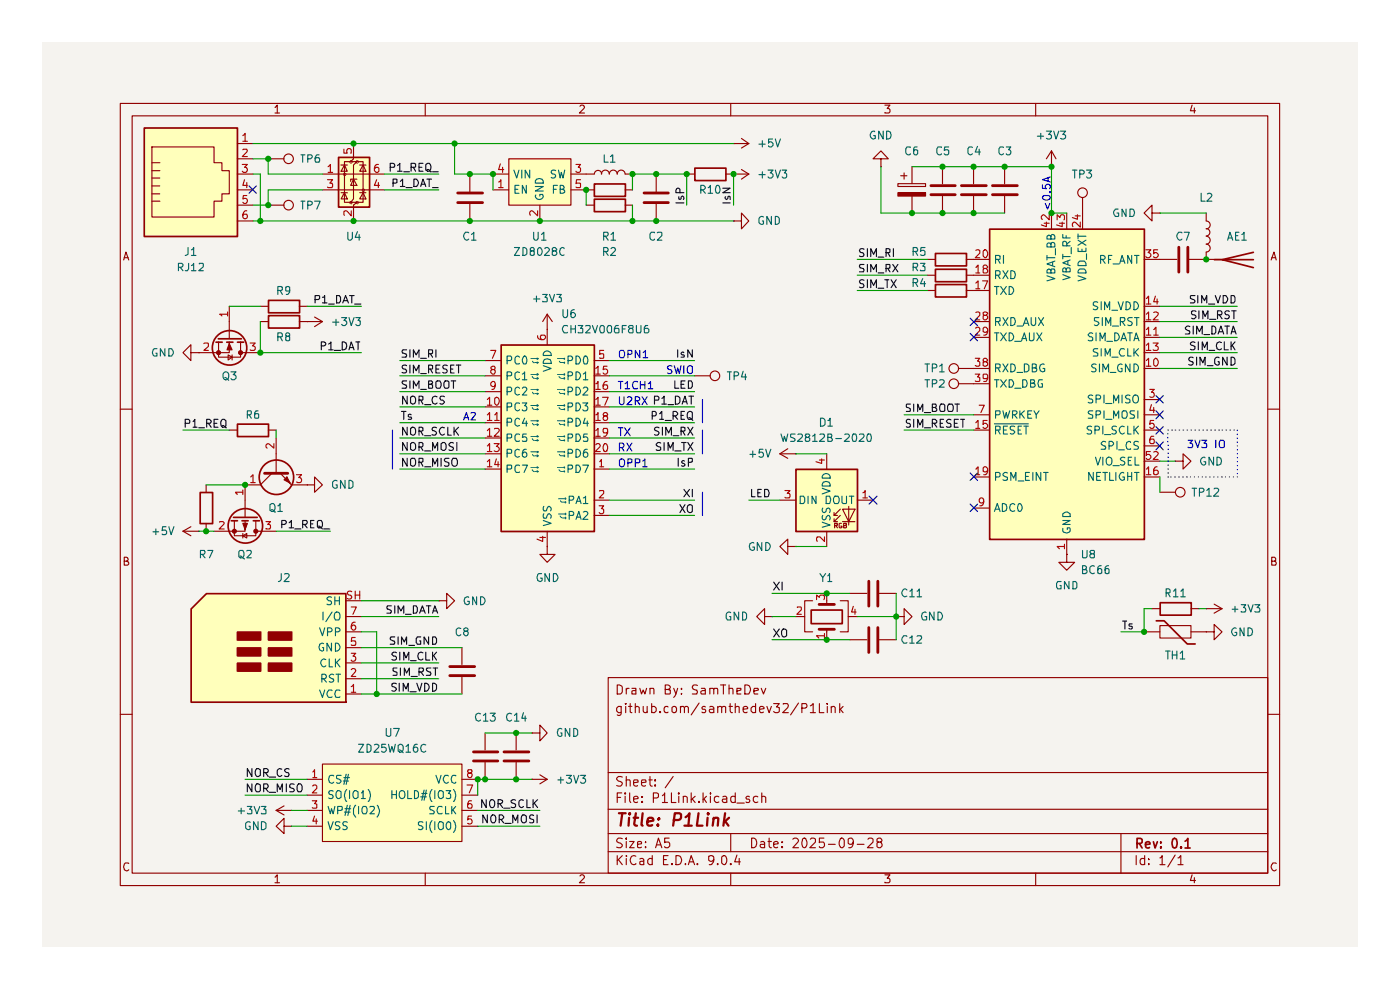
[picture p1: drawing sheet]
<svg xmlns="http://www.w3.org/2000/svg" width="210mm" height="148mm" viewBox="0 0 210 148" stroke-linecap="round" stroke-linejoin="round" font-family="sans-serif">
<path d="M6.3 6.3h197.2v135.5h-197.2z" fill="#f5f3ef"/>
<g fill="none" stroke="#910000" stroke-width=".17">
<path d="M18 15.5h173.9v117.2h-173.9zM19.8 17.4h170.3v113.4h-170.3zM41.2 16.1l.4-.4v1.2M41.2 16.9h.7M63.8 15.5v1.9M87 15.9l.1-.2h.3l.1 .1 .1 .3-.7 .8h.7M109.6 15.5v1.9M132.7 15.7h.7l-.4 .6h.3l.1 .1v.4l-.1 .1h-.6v-.1M155.3 15.5v1.9M178.7 15.7l-.2 .9h.7M179.1 16.2v.7M18.5 38.9l.4-1.1 .4 1.1"/>
<path d="M18.6 38.6h.6M190.6 38.9l.4-1.1 .3 1.1M190.7 38.6h.6M18 61.3h1.8M190.1 61.3h1.8M18.6 84.1l.5-.1 .1-.2-.1-.2-.5-.1v1.2h.5l.2-.2v-.2l-.1-.1-.2-.1M190.7 84.1l.6-.1v-.3l-.2-.2h-.4v1.2h.6v-.4l-.2-.2M18 107h1.8M91.2 101.5h98.9v29.3h-98.9zM91.2 115.7h98.9M92.5 102.6h.4l.3 .2 .1 .2v.6l-.3 .4h-.5zM92.5 119.5h.5"/>
<path d="M93.1 105.8v1.1a.36 .36 0 0 1-.6 .2M93.1 105.9l-.4-.1-.2 .3v.4l.2 .3 .4-.1M93.2 118.8h-.7v1.4M93.3 116.4l-.6-.1-.2 .3a.74 .74 0 0 0 .7 .6l.1 .2-.3 .4-.5-.1M93.7 118.8l-.1 .1 .1 .1 .1-.1-.1-.1v.2M93.7 119.3v.9M93.8 105.4h-.1l.1 .1 .1-.1-.1 .1M93.8 105.8v1M93.9 116.9v-.1h.5l.1 1M93.9 103.1v.9M93.9 116.3v1.5M94.2 105.8h.5"/>
<path d="M94.3 103.1h-.2l-.2 .3M94.4 118.8v1.2l.2 .2M94.5 105.4v1.3l.2 .1M94.7 103.1h.6v.9h-.6v-.5l.6-.1M95 119.7l.7-.1v-.1l-.2-.2h-.3l-.2 .2v.5l.2 .2 .4-.1M95 117.3l.7-.1-.1-.4h-.5l-.1 .2 .1 .7 .1 .1 .4-.1M95.2 106l.2-.2 .4 .2v.8M95.2 105.4v1.4M95.9 103.1l.3 .9 .2-.6 .3 .6 .2-.9M96.2 117.3l.7-.1-.1-.4h-.5l-.1 .2 .1 .7 .1 .1 .4-.1M96.3 119.4h.1l-.1 .1-.1-.1 .1 .1M96.4 105.8v.7a.36 .36 0 0 0 .6 .2v-.1"/>
<path d="M97 105.8v1M97.3 116.8h.5M97.5 116.3v1.2l.1 .3h.2M97.5 103.2l.5-.1v.9M97.5 103.1v.9M97.7 105.9l.4-.1 .3 .3v.4l-.3 .3-.4-.1M97.7 105.4v1.4M98 119.5h.6l.1-.5-.2-.2h-.5v1.4M98.2 117.6l.1 .1-.1 .1v-.2v.2M98.2 116.8l.1 .1-.1 .1v-.2v.2M99 106.6l.1 .1-.1 .1-.1-.1 .1-.1v.2M99.3 119.2l.3-.2 .1-.2v1.4"/>
<path d="M99.7 103.3l.6-.1 .2-.2v-.1l-.3-.3h-.5v1.4h.7l.1-.6-.3-.1M100.2 105.9l-.4-.1-.2 .3 .1 .6 .1 .1 .4-.1M100.7 118.8v1.4h.6M100.8 106a.37 .37 0 0 1 .3-.2 .37 .37 0 0 1 .3 .3v.4a.37 .37 0 0 1-.3 .3 .37 .37 0 0 1-.3-.2zM100.9 116.3l-1.2 1.7M101 103.1l.3 .9M101.6 103.1l-.3 .9-.3 .5M101.8 118.8l-.1 .1 .1 .1 .1-.1-.1-.1v.2M101.8 119.3v.9M102 106l.2-.2h.2l.2 .2v.8M102 105.8v1M102.2 103.9l-.1 .1 .1-.1v.1"/>
<path d="M102.2 103.1v.2l-.1-.1 .1-.1v.2M102.4 119.4a.4 .4 0 0 1 .6 .1v.7M102.4 119.3v.9M102.6 106l.2-.2h.2l.2 .2v.8M103.6 118.8v1.4M103.8 119.7l.4 .5M104.2 119.3l-.6 .5M104.6 102.7l-.2-.1-.5 .1a.49 .49 0 0 0 .1 .5 .49 .49 0 0 0 .5 .2l.1 .2-.1 .4h-.7M104.8 105.3l-1.2 1.8M105.2 103.1h.5v.2v.7h-.5l-.1-.4 .6-.2M105.4 118.8v1.4M105.6 119.7l.3 .5"/>
<path d="M105.7 105.9l-.3-.1-.2 .2 .1 .3h.4l.1 .2-.1 .2v.1l-.5-.1M105.9 119.3l-.5 .5M106.4 105.9l.4-.1 .2 .2v.8M106.4 103.2l.5-.1 .1 .9M106.4 103.1v.9M106.5 118.8v.2l.1-.1-.1-.1v.2M106.5 119.3v.9M107 106.2l-.6 .1a.33 .33 0 0 0 .1 .5l.5-.1M107 103.3l.1-.2h.4l.1 .9M107.6 106a.4 .4 0 0 1 .6-.1v.9M107.6 105.8v1M107.8 119.4l-.4-.1-.3 .2v.5l.3 .2 .4-.1"/>
<path d="M108 102.6h.8M108.2 106a.4 .4 0 0 1 .6-.1v.9M108.4 119.4l.4-.1 .2 .2v.7M108.5 102.6v1.4M109 119.6l-.6 .1-.1 .2 .1 .2 .1 .1 .5-.1M109.3 103.2l.5-.1 .1 .9M109.3 105.8h.5M109.3 102.6v1.4M109.5 105.4v1.1l.1 .3h.2M110.2 119.4l-.4-.1-.2 .2v.6l.2 .1 .4-.1M110.2 106a.4 .4 0 0 1 .6-.1v.9M110.2 105.4v1.4"/>
<path d="M110.2 118.8v1.4M110.5 103.5l.6-.1v-.3h-.6v.9h.6M111.4 106.3l.7-.1v-.2l-.2-.2h-.2l-.3 .2v.5l.3 .3 .3-.1M111.7 102.6a.76 .76 0 0 1 .8 .5 .76 .76 0 0 1-.2 .9h-.6zM112.4 119.4l-.4-.1-.2 .2 .1 .2 .5 .1v.2v.1l-.1 .1-.5-.1M113 103.5l.7-.1-.1-.3h-.5l-.1 .2 .1 .7h.5M113.3 105.9l-.4-.1-.3 .3v.4l.3 .3 .4-.1M113.3 105.4v1.4M113.6 119.4l-.4-.1-.3 .2v.5l.3 .2 .4-.1M113.9 106.3l.7-.1-.1-.3-.5-.1-.1 .2 .1 .7v.1l.5-.1M114.1 103.1l.4 .9 .3-.9M114.2 119.4a.4 .4 0 0 1 .6 .1v.7"/>
<path d="M114.2 118.8v1.4M115 105.8l.3 1 .4-1M116 105.4h.8l-.4 .5 .4 .1v.6l-.2 .2h-.4l-.2-.2M117.4 105.5v-.1h.6l.2 .3-.1 .3-.8 .8h.9M119.7 105.3l-1.2 1.8M120.2 106.1h.5a.37 .37 0 0 0 .3-.3 .37 .37 0 0 0-.2-.4h-.6v1.4M121.5 105.7l.4-.3v1.4M121.5 106.8h.8M122.9 105.4v1.4h.6M124 105.4v.1M124 105.8v1M124.6 106l.3-.2h.2l.1 .2v.8"/>
<path d="M124.6 105.8v1M125.9 105.4v1.4M126 106.3l.4 .5M126.4 105.8l-.5 .5M190.1 107h1.8M19.3 129.4l-.5-.1-.2 .2-.1 .3 .1 .5 .4 .2 .3-.2M41.2 131.4l.4-.3v1.1M41.2 132.2h.7M63.8 130.8v1.9M87 131.2l.1-.1h.3h.1l.1 .3-.7 .8h.7M91.2 127.6h98.9M91.2 124.9h98.9"/>
<path d="M91.2 121.2h98.9M92.5 128.2v1.3M92.7 128.8l.6 .7M93.3 125.6h-.6l-.2 .3 .1 .3a.74 .74 0 0 1 .7 .5l-.3 .3-.5-.1M93.3 128.2l-.8 .7M93.9 128.2l.1 .1-.1-.1v.1M93.9 125.6h-.1l.1 .1v-.1v.1M93.9 126.1v.9M93.9 128.6v.9M94.4 126.1h.7l-.7 .9h.7M95.3 128.3a.66 .66 0 0 0-.8 .4 .66 .66 0 0 0 .5 .8h.3v-.1M95.6 126.5l.6-.1v-.2l-.2-.1-.4 .1v.7l.2 .1 .4-.1"/>
<path d="M95.9 128.7l.5-.1 .1 .2v.7M96.3 120.1h.1l-.1 .1-.1-.1h.1v.1M96.5 128.9l-.6 .2v.4h.2h.4M96.8 126.8l.1 .1-.1 .1v-.2v.2M96.8 126.2h.1h-.1M97.8 128.7l-.4-.1-.3 .3v.4l.3 .2h.4M97.8 128.2v1.3M98.3 127l.4-1.4 .5 1.4M98.5 126.6h.6M99.3 120.2h.8M99.5 128.8h.4M100.2 128.2h-.7v1.3h.7"/>
<path d="M100.3 125.6h-.6v.6h.5l.2 .2v.3l-.2 .3h-.4l-.1-.2M100.8 129.4v.1h-.1l.1-.1v.1M101.3 128.2a.7 .7 0 0 1 .9 .7 .7 .7 0 0 1-.9 .6zM102.8 129.4v.1h-.1l.1-.1v.1M103.2 129.5l.4-1.3 .5 1.3M103.4 129.1h.6M104.6 129.4v.1h-.1l.1-.1v.1M104.8 120.1v.1l-.1-.1h.1v.1M107 128.8l-.2 .2h-.3l-.2-.1v-.6l.5-.1a.84 .84 0 0 1-.2 1.3h-.3M107.6 129.4v.1h-.1l.1-.1v.1M108.3 128.3l.3-.1a.77 .77 0 0 1-.1 1.3l-.3-.2zM109.6 129.4v.1h-.1l.1-.1v.1"/>
<path d="M109.6 124.9v2.7M109.6 130.8v1.9M110.5 128.1l-.3 1h.8M110.5 120.3h1.1M110.8 128.6v.9M112.7 125.6a.72 .72 0 0 1 .8 .7 .72 .72 0 0 1-.8 .7zM114 126.2l.5-.1 .1 .1v.8M114.6 126.4l-.6 .1v.2v.2l.2 .1 .4-.1M115.1 126.1h.6M115.3 125.6v1.1l.2 .3h.2M116 126.5l.7-.1v-.2l-.2-.1h-.3l-.2 .1v.5l.2 .3 .4-.1M117.3 126.8v.1v.1l-.1-.1 .1-.1v.2"/>
<path d="M117.3 126.2h-.1h.1M118.9 125.7a.47 .47 0 0 1 .5-.1 .47 .47 0 0 1 .3 .4l-.8 1h.8M120.3 125.7a.33 .33 0 0 1 .5-.1 .97 .97 0 0 1-.2 1.4l-.3-.2-.1-.3zM121.5 125.7l.2-.1h.5l.1 .6-.9 .8h.9M123.5 125.6h-.6v.6h.5l.2 .2v.3l-.2 .3h-.4l-.1-.2M124.2 126.5h1M126 125.6h.3l.3 .3v.8l-.3 .3a.73 .73 0 0 1-.5-.5 .73 .73 0 0 1 .2-.8zM127.9 126.2l-.2 .3h-.3l-.2-.2 .1-.7h.4l.1 .1a.93 .93 0 0 1-.3 1.3h-.2M128.5 126.5h1M130.1 125.7l.2-.1h.5l.1 .6-.9 .8h.9M131.7 126.2l-.2-.1v-.4l.2-.1h.3l.2 .3v.2l-.7 .2v.5l.2 .2h.3l.2-.3v-.2l-.2-.3M132.7 131.1h.7l-.4 .5h.3l.1 .1v.4l-.1 .1h-.6"/>
<path d="M155.3 130.8v1.9M168.1 124.9v5.9M170.3 128.2v1.3M171.6 128.7l-.4-.1-.3 .3 .1 .6h.2h.4M171.6 128.2v1.3M172.2 129.4l.1 .1h-.1v-.1v.1M172.2 128.7l.1 .1-.1-.1v.1M173.9 128.5l.3-.3v1.3M173.9 129.5h.8M176.2 128.1l-1.1 1.8M176.6 128.5h.2l.2-.3v1.3M176.6 129.5h.8"/>
<path d="M178.7 131.1l-.2 .8h.7M179.1 131.5v.7M191.3 129.4l-.5-.1a.67 .67 0 0 0-.2 .7 .67 .67 0 0 0 .5 .5l.2-.2"/>
</g>
<path d="M170.5 126.4l.7-.1v-.5l-.2-.2h-.5v1.4M170.8 126.4l.4 .6M171.7 126.5l.7-.1v-.1l-.1-.2h-.3l-.3 .2v.5l.3 .2h.3M172.9 126.1l.3 .9 .3-.9M174 126.9l.1 .1h-.1v-.1v.1M174 126.2h.1l-.1 .1M175.8 125.8a.34 .34 0 0 1 .6 0l.1 .4-.1 .7a.34 .34 0 0 1-.6 0l-.1-.5zM177.1 126.9l.1 .1h-.1h-.1l.1-.1v.1M177.7 126l.4-.4v1.4M177.7 127h.7" fill="none" stroke="#910000" stroke-width=".25"/>
<g fill="none" stroke="#910000" stroke-width=".34">
<path d="M92.8 121.8h1M93.3 121.8l-.3 1.9M94.3 122.5l-.1 1.2M94.4 121.8l-.1 .1 .1 .1 .1-.1-.1-.1v.2M95 122.5h.7M95.3 121.8l-.2 1.6 .1 .2 .3 .1M96.4 121.8l-.2 1.6v.2l.2 .1M97 123.1l1-.2-.1-.3-.2-.1-.5 .1-.2 .8 .3 .3 .5-.1M98.6 123.5l.1 .1-.1 .1v-.1v-.1v.2M98.8 122.6l.1 .1-.2 .1 .1-.2-.1 .2M101 122.9l.9-.1 .2-.3v-.5l-.2-.2h-.7l-.3 1.9M102.6 123.7h1.1"/>
<path d="M102.8 122.4l.6-.6-.2 1.9M104.7 121.8l-.2 1.9h.8M106.1 122.5l-.1 1.2M106.2 121.8l-.1 .1 .1 .1 .1-.1-.1-.1v.2M106.9 122.7l.4-.2 .4 .1-.1 1.1M107 122.5l-.2 1.2M108.7 121.8l-.2 1.9M108.7 123l.5 .7M109.3 122.5l-.8 .7"/>
</g>
<g fill="#ffb">
<path d="M75.1 51.6h14v28h-14z"/>
<path d="M76.3 23.8h9.3v6.9h-9.3z"/>
<path d="M21.6 19.1h14v16.3h-14z"/>
<path d="M50.7 23.5h4.7v7.5h-4.7z"/>
<path d="M48.3 114.5h21v11.6h-21z"/>
<path d="M28.6 91.2l2.3-2.3h20.9v16.3h-23.2z"/>
<path d="M148.3 34.3h23.2v46.5h-23.2z"/>
<path d="M119.3 70.3h9.2v9.3h-9.2z"/>
</g>
<g fill="none" stroke="#0f0f0f" stroke-width=".17">
<path d="M98.1 59.9h.6l.1-.1-.1-.4h-.6v1.1M99.2 59.7l.4-.3v1.1M101.2 57.1v1.1h.6M101.3 59.4h.3l.3 .2v.6l-.3 .3h-.3zM101.6 52.4v1.1M102.1 57.6h.4M102.5 52.8l-.2-.1-.2 .2 .2 .3h.2l.1 .1-.1 .2h-.4M102.7 57.1h-.6v1.1h.6M103.2 57.1h.4l.2 .2v.6l-.2 .3h-.4zM103.3 59.4h.7M103.6 59.4v1.1M103.8 52.4v1.1l-.7-1.1v1.1"/>
<path d="M27.8 63.4h.6v-.4l-.1-.2h-.5v1.2M29 63.2l.2-.4v1.2M29 64h.5M29.8 64.1h.8M31 63.4h.5l.2-.2v-.1l-.3-.3h-.4v1.2M31.2 63.4l.5 .6M32.1 63.4h.4M32.7 62.8h-.6v1.2h.6M33.2 63l.2-.2h.2l.3 .2v.8l-.3 .2h-.2a.82 .82 0 0 1-.2-1zM33.4 63.8h.1l.5 .3M97.8 62.3h.4l.2-.2v-.3l-.2-.2h-.4v1.2M98.8 64.1l-.2-.1-.4 .1-.1 .2 .1 .2 .5 .2 .1 .2-.2 .3-.5-.1"/>
<path d="M98.9 62l.3-.4v1.2M98.9 62.8h.6M99.1 66.4l-.5-.1-.2 .2 .1 .3 .6 .3v.3l-.2 .1-.5-.1M99.2 60.5h.7M99.3 64v1.2M99.6 66.3v1.2M99.7 63h1M99.8 65.2v-1.2l.4 .9 .5-.9v1.2M100.2 67.5v-1.2l.3 .8 .4-.8v1.2M100.2 60.6h.8M100.9 62.3h.4l.3-.2v-.2l-.3-.3h-.4v1.2M100.9 65.3h.9"/>
<path d="M101.2 67.6h.9M101.2 62.3l.4 .5M101.7 68.7v1.1M101.9 75.6l.8 1.2M102.1 64.6l.6-.1v-.4l-.6-.1v1.2M102.1 62.2h.3M102.2 66.3h.7M102.3 60.5l.4-1.1 .3 1.1M102.4 64.6l.3 .6M102.4 60.2h.6M102.5 66.3v1.2M102.5 73.3l.9 1.1"/>
<path d="M102.6 69.1l-.2-.1-.2 .3 .2 .1h.1l.2 .3-.2 .1h-.3M102.6 61.6h-.5v1.2h.5M102.7 75.6l-.8 1.2M103.1 75.8a.41 .41 0 0 1 .7 0v.8a.41 .41 0 0 1-.7 0l-.1-.2zM103.1 61.8a.41 .41 0 0 1 .7 0l-.1 1h-.5l-.2-.3zM103.1 64l.8 1.2M103.1 66.3l.8 1.2M103.2 69.3l.6-.1v-.5h-.6v1.1M103.3 62.6l.2 .1 .4 .3M103.4 73.3l-.9 1.1M103.8 73.3v1.1M103.9 64l-.8 1.2"/>
<path d="M103.9 66.3l-.8 1.2"/>
</g>
<g fill="none" stroke="#910000" stroke-width=".17">
<path d="M73.9 26.1h2.4M73.9 28.4h2.4M76.3 23.8h9.3v6.9h-9.3zM80.9 30.7v2.4M85.6 26.1h3.5M85.6 28.4h3.5M87.9 30.7h1.2M89.1 26.1a.55 .55 0 0 1 .6-.6 .55 .55 0 0 1 .5 .6M90.2 26.1a.59 .59 0 0 1 .6-.6 .59 .59 0 0 1 .6 .6 .59 .59 0 0 1 .5-.6 .59 .59 0 0 1 .6 .6 .59 .59 0 0 1 .6-.6 .59 .59 0 0 1 .6 .6h1.1M93.7 28.4h1.1M93.7 30.7h1.1M98.4 26.1v2.6"/>
<path d="M98.4 30.6v2.5M72.7 54h2.4M72.7 56.3h2.4M72.7 58.7h2.4M82 49.4h.1M82 47.1l-.6 1.1M82 47.1l.8 1.1M82 47.1v4.5M89.1 54h2.3M89.1 56.3h2.3M89.1 58.7h2.3M34.4 64.4h1.2"/>
<path d="M40.2 64.4h1.2M40.8 70.9l-1.8 1.7M41.4 68v2.9M42 70.9l1.7 1.7M72.7 61h2.4M72.7 63.3h2.4M72.7 65.6h2.4M72.7 68h2.4M72.7 70.3h2.4M82 79.6v2.3M89.1 61h2.3M89.1 63.3h2.3"/>
<path d="M89.1 65.6h2.3M89.1 68h2.3M89.1 70.3h2.3M89.1 74.9h2.3M89.1 77.2h2.3"/>
</g>
<g fill="none" stroke="#910000" stroke-width=".25">
<path d="M89.1 27.6h4.7v1.8h-4.7zM89.1 29.8h4.7v1.9h-4.7zM75.1 51.7h14v27.9h-14zM35.6 63.5h4.7v1.9h-4.7z"/>
<circle cx="41.4" cy="71.5" r="2.58"/>
</g>
<g fill="none" stroke="#b90000" stroke-width=".17">
<path d="M74.8 27.3l.3-.4v1.2M74.8 28.1h.6M75 24.6l-.2 .8h.7M75.4 25.1v.7M80.6 31.6v.7l-.8-.7-.3 .1-.1 .1 .1 .5M86.4 24.6h.6l-.3 .5h.2l.1 .1v.5l-.1 .1h-.4l-.1-.1M87 26.9h-.6v.6l.6-.1v.6v.1l-.6-.1M73.1 59.9l.3-.4v1.2M73.6 52.5h.7l-.5 1.2M73.8 55.4l-.2-.3 .2-.2h.3l.2 .2-.1 .2-.5 .1-.1 .1v.3l.2 .2h.3l.2-.2v-.3l-.2-.1M74.2 59.7l.2-.2a.62 .62 0 0 1 .5 .6 .62 .62 0 0 1-.5 .6l-.2-.2zM74.3 57.7l-.2 .2-.4-.1-.1-.1v-.3l.2-.3 .4 .1a.85 .85 0 0 1-.3 1.1h-.2"/>
<path d="M80.6 50.3l.1 .4a.82 .82 0 0 0 1.1-.1v-.2l-.2-.2h-.5l-.1 .4 .3 .3M89.3 55.2l.4-.3v1.1M89.3 57.5l.4-.4v1.2M89.3 59.9l.4-.4v1.2M89.3 56h.7M89.3 58.3h.7M90.3 59.5h.9l-.5 1.2M90.5 52.5h-.6v.6v-.1l.6 .1-.1 .6h-.5v-.1M91 54.9h-.5l-.1 .5 .2-.1 .4 .1 .1 .1-.1 .5h-.4l-.2-.1M91 57.1h-.2a.85 .85 0 0 0-.3 1.2 .4 .4 0 0 0 .6-.1l-.1-.5h-.5l-.1 .1M73.1 62.1l.3-.3v1.2M73.1 64.5l.3-.3v1.2"/>
<path d="M73.1 66.8l.3-.3v1.1M73.1 69.2l.3-.4v1.1M73.1 60.7h.6M73.1 63h.6M73.1 65.4h.6M73.1 67.6h.6M73.1 69.9h.6M74.1 66.5h.7l-.4 .4h.2l.2 .2v.5h-.2h-.5M74.2 62.1l.3-.3v1.2M74.2 64.3v-.1h.5l.1 .1v.2l-.7 .9h.7M74.2 63h.6M74.4 68.7l-.2 .9h.6"/>
<path d="M74.7 69.2v.7M89.3 62.1l.4-.3v1.2M89.3 64.5l.4-.3v1.2M89.3 66.6l.2-.1h.2h.2l.1 .3-.8 .8h.8M89.3 60.7h.7M89.3 63h.7M89.3 65.4h.7M89.8 75.8h.7l-.3 .4h.1l.2 .2v.4l-.2 .2h-.3l-.2-.2M89.9 69.2l.3-.4v1.1M89.9 73.6v-.1h.5l.1 .4-.7 .7h.7M89.9 69.9h.6M90.7 62.3h-.2a.31 .31 0 0 1 .1-.4 .31 .31 0 0 1 .4 .1l.1 .1-.1 .2h-.3a.35 .35 0 0 0-.2 .6 .35 .35 0 0 0 .5 0 .35 .35 0 0 0-.2-.6"/>
<path d="M90.7 66.5a.67 .67 0 0 1 .4 .5 .67 .67 0 0 1-.3 .6h-.1a.78 .78 0 0 1 0-1.1zM91.1 64.7l-.1 .2h-.5l-.1-.2 .1-.5h.5v.1a.85 .85 0 0 1-.2 1.1h-.3M80.9 80.5h.9M81.4 80.3v.8l-.9-.3"/>
</g>
<g fill="none" stroke="#006665" stroke-width=".17">
<path d="M77 25.5l.5 1.2 .3-1.2M77.2 28.4h.4M77.8 27.8h-.6v1.2h.6M78.2 25.5v1.2M78.9 27.8v1.2l-.6-1.2v1.2M79.4 25.5v1.2l-.7-1.2v1.2M80.3 27.9h1.1l-1.1 .7h1.1M80.3 29.2a.57 .57 0 0 0 .5 .7 .57 .57 0 0 0 .6-.4v-.4h-.5v.3M80.4 26.8a.64 .64 0 0 1 .7 0 .64 .64 0 0 1 .3 .6h-1.1v-.3zM83 28.4h.4M83.3 25.6l-.4-.1-.2 .1-.1 .2a.33 .33 0 0 0 .5 .3l.2 .2-.1 .3-.1 .1-.5-.1M83.6 27.8h-.6v1.2"/>
<path d="M83.7 25.5l.3 1.2 .2-.9 .2 .9 .3-1.2M84 28.4l.5-.1 .1-.2-.1-.2-.5-.1v1.2h.4l.3-.2v-.2l-.1-.2h-.3M76 54h.5l.2-.2v-.3l-.2-.2h-.5v1.2M76 56.3l.7-.1v-.4l-.7-.1v1.2M76 58.7h.5l.2-.2v-.3l-.2-.2h-.5v1.2M77.9 53.5a.37 .37 0 0 0-.4-.2 .37 .37 0 0 0-.3 .4v.6l.2 .2 .5-.1M77.9 55.8l-.3-.1-.4 .3 .1 .7a.34 .34 0 0 0 .6 0M77.9 58.2a.37 .37 0 0 0-.4-.2 .37 .37 0 0 0-.3 .3v.6l.4 .3 .3-.1M78.3 56l.4-.3v1.2M78.3 58.2l.2-.2h.2l.3 .3-.1 .2-.6 .7h.7M78.3 56.9h.7M78.5 53.4l.2-.1a.81 .81 0 0 1 .1 1.2h-.3v-.1a.83 .83 0 0 1 0-1z"/>
<path d="M81.4 54.8l1.2 .4-1.2 .4M81.5 52.8l.5-.2a.65 .65 0 0 1 .6 .4v.3h-1.2zM81.6 53.8h.4h.5l.1 .6h-1.2zM85.2 54l.6-.1 .1-.1-.1-.4-.6-.1v1.2M85.2 56.3l.6-.1 .1-.2-.1-.2-.6-.1v1.2M85.2 58.7l.6-.1 .1-.2-.1-.3-.6-.1v1.2M86.4 53.3a.66 .66 0 0 1 .6 .5 .66 .66 0 0 1-.2 .7h-.4zM86.4 55.7a.58 .58 0 0 1 .6 .7l-.2 .4-.4 .1zM86.4 58h.2a.65 .65 0 0 1 .4 .9l-.4 .3h-.2zM87.5 56l.3-.3v1.2M87.5 58.2l.1-.2h.3l.2 .1v.2l-.7 .9h.7M87.5 56.9h.6"/>
<path d="M87.7 53.3h.2l.2 .2v.3l-.1 .7h-.4l-.1-.4v-.6zM76 61l.7-.1v-.4l-.7-.1v1.2M76 63.2h.6l.1-.4-.2-.1h-.5v1.1M76 65.6l.7-.1v-.4l-.7-.1v1.1M76 67.9h.6l.1-.5-.7-.1v1.2M76 70.3l.7-.1v-.4l-.7-.1v1.1M77.9 60.5l-.5-.1-.2 .2 .1 .8a.34 .34 0 0 0 .6 0M77.9 62.8a.37 .37 0 0 0-.4-.1 .37 .37 0 0 0-.3 .3v.6l.4 .2h.3M77.9 65.1l-.5-.1-.2 .3v.6l.2 .2 .5-.1M77.9 67.4l-.3-.1-.4 .3v.6l.4 .3 .3-.1M77.9 69.8l-.5-.1-.2 .2v.6l.2 .3 .5-.1M78.3 60.4h.7l-.3 .4 .2 .1 .1 .1-.1 .5-.4 .1-.2-.2"/>
<path d="M78.3 69.7h.8l-.5 1.1M78.7 62.7l-.4 .7h.8M78.9 65h-.5l-.1 .5 .2-.1 .4 .1 .1 .2-.1 .4-.6-.1M78.9 67.3h-.2a.73 .73 0 0 0-.1 1.2l.3-.1 .1-.4a.33 .33 0 0 0-.4-.3l-.3 .3M78.9 63.1v.7M81.4 78l1.2 .4-1.2 .3M81.5 77l-.1 .1 .1 .5h.4l.2-.6h.2l.3 .2-.1 .4M81.5 75.9l-.1 .1 .1 .5h.4l.2-.6h.2l.3 .2-.1 .4M85.2 61l.6-.1 .1-.2-.1-.3h-.6v1.2M85.2 63.2h.6l.1-.1-.1-.4h-.6v1.1M85.2 65.6l.6-.1 .1-.1-.1-.4h-.6v1.1M85.2 67.9h.6l.1-.2-.1-.3-.6-.1v1.2"/>
<path d="M85.2 70.3l.6-.1 .1-.2-.1-.3h-.6v1.1M85.3 74.9l.6-.1 .1-.1-.1-.4h-.6v1.1M85.3 77.2h.6l.1-.2-.1-.3-.6-.1v1.2M86.4 60.4h.4a.66 .66 0 0 1 .2 .7 .66 .66 0 0 1-.6 .5zM86.4 62.7h.2a.65 .65 0 0 1 .4 .9l-.4 .2h-.2zM86.4 65h.4l.1 .2a.62 .62 0 0 1-.1 .9h-.4zM86.4 67.3a.6 .6 0 0 1 .6 .6 .6 .6 0 0 1-.6 .6zM86.4 69.7h.4l.1 .1a.63 .63 0 0 1-.1 1h-.4zM86.4 75.4l.4-1.1 .3 1.1M86.4 77.8l.4-1.2 .3 1.2M86.4 75.1h.6M86.4 77.5h.6"/>
<path d="M87.4 60.4h.7l-.4 .4 .4 .1v.1v.5l-.6 .1-.1-.2M87.4 69.7h.8l-.5 1.1M87.5 74.6l.2-.1 .1-.2v1.1M87.5 76.7l.4-.1 .2 .1v.3l-.7 .8h.7M87.5 75.4h.6M87.7 62.7l-.2 .7h.7M88.1 65h-.6v.5l.1-.1 .5 .1v.2v.4l-.6-.1M88.1 67.3l-.5 .1a.82 .82 0 0 0 .1 1.1l.4-.1v-.4a.34 .34 0 0 0-.2-.3 .34 .34 0 0 0-.4 .1v.2M88.1 63.1v.7"/>
</g>
<g fill="none" stroke="#006665" stroke-width=".15">
<path d="M79.5 53.7h1.2M79.5 56.1h1.2M79.5 58.4h1.2M79.8 56.3l.2 .3 .7 .1M79.8 54.1l.1 .1 .2 .2M79.8 58.7l.2 .3h.1M80.1 54.3h.6M80.1 59h.6M80.5 53.6l.2 .1M80.5 54.2l.2 .1M80.5 55.9l.2 .2M80.5 56.5l.2 .2"/>
<path d="M80.5 58.3l.2 .1M80.5 58.9l.2 .1M80.7 53.7l-.2 .2M80.7 54.3l-.2 .2M80.7 56.1l-.2 .2M80.7 56.7l-.2 .2M80.7 58.4l-.2 .1M80.7 59l-.2 .1M83.5 53.7h1.2M83.5 56.1h1.2M83.5 58.4h1.2M83.8 56.3l.1 .2 .2 .1"/>
<path d="M83.9 54.1l.2 .2h.6M83.9 58.7l.2 .3h.6M84.1 56.7h.6M84.5 53.6l.2 .1M84.5 54.2l.2 .1M84.5 55.9l.2 .2M84.5 56.5l.2 .2M84.5 58.3l.2 .1M84.5 58.9l.2 .1M84.7 53.7l-.2 .2M84.7 54.3l-.2 .2M84.7 56.1l-.2 .2"/>
<path d="M84.7 56.7l-.2 .2M84.7 58.4l-.2 .1M84.7 59l-.2 .1M79.5 60.7h1.2M79.5 63h1.2M79.5 65.4h1.2M79.5 67.7h1.2M79.5 70.1h1.2M79.8 61l.2 .3h.7M79.8 65.7l.2 .3h.7M79.8 70.3l.2 .3 .7 .1M79.8 63.4l.2 .2 .1 .1"/>
<path d="M79.8 68l.2 .3h.1M80.1 63.6h.6M80.1 68.3h.6M80.5 60.6l.2 .1M80.5 61.2l.2 .1M80.5 62.9l.2 .1M80.5 63.5l.2 .1M80.5 65.2l.2 .2M80.5 65.8l.2 .2M80.5 67.6l.2 .1M80.5 68.1l.2 .2M80.5 69.9l.2 .2"/>
<path d="M80.5 70.5l.2 .2M80.7 60.7l-.2 .2M80.7 61.3l-.2 .1M80.7 63l-.2 .2M80.7 63.6l-.2 .2M80.7 65.4l-.2 .1M80.7 66l-.2 .1M80.7 67.7l-.2 .2M80.7 68.3l-.2 .2M80.7 70.1h-.2M80.7 70.7h-.2M83.5 60.7h1.2"/>
<path d="M83.5 63h1.2M83.5 65.4h1.2M83.5 67.7h1.2M83.5 70.1h1.2M83.7 74.7h1.2M83.7 77h1.2M83.8 61l.1 .2 .2 .1M83.8 65.7l.1 .1 .2 .2M83.8 70.3l.1 .2 .2 .1M83.9 63.4l.2 .2h.6M83.9 68l.2 .3h.6M84 77.3v.1l.3 .2"/>
<path d="M84 75l.3 .2h.6M84.1 61.3h.6M84.1 66h.6M84.1 70.7h.6M84.3 77.6h.6M84.5 60.6l.2 .1M84.5 61.2l.2 .1M84.5 62.9l.2 .1M84.5 63.5l.2 .1M84.5 65.2l.2 .2M84.5 65.8l.2 .2M84.5 67.6l.2 .1"/>
<path d="M84.5 68.1l.2 .2M84.5 69.9l.2 .2M84.5 70.5l.2 .2M84.7 60.7l-.2 .2M84.7 61.3l-.2 .1M84.7 63l-.2 .2M84.7 63.6l-.2 .2M84.7 65.4l-.2 .1M84.7 66l-.2 .1M84.7 67.7l-.2 .2M84.7 68.3l-.2 .2M84.7 70.1h-.2"/>
<path d="M84.7 70.7h-.2M84.7 74.5l.2 .2M84.7 75.1l.2 .1M84.7 76.8l.2 .2M84.7 77.4l.2 .2M84.9 74.7l-.2 .1M84.9 75.2l-.2 .2M84.9 77l-.2 .2M84.9 77.6l-.2 .2"/>
</g>
<path d="M96.6 28.9h3.6M96.6 30.4h3.6M39.7 70.9h3.4" fill="none" stroke="#910000" stroke-width=".42"/>
<path d="M42.6 71.9l.4-.4 .5 .9z" fill="#910000"/>
<path d="M35.1 78v2.3h3.3v-2.3M36.7 72.6h2.3M36.7 74.9v2.6M41.4 65.6v2.4M42.6 71.9l.4-.4 .5 .9zM43.7 72.6h2.4M46.1 72.6h1.1v1.1l1.1-1.1-1.1-1.1v1.1M46.1 72.6h.1" fill="none" stroke="#910000" stroke-width=".17"/>
<path d="M37.6 71.5l.3-.4v1.2M37.6 72.3h.7M41.1 66.5v.6l-.9-.6h-.2l-.1 .2v.3l.1 .1M44.4 71.1h.8l-.4 .4a.4 .4 0 0 1 .4 .4 .4 .4 0 0 1-.2 .4l-.6-.1" fill="none" stroke="#b90000" stroke-width=".17"/>
<g fill="none" stroke="#0f0f0f" stroke-width=".17">
<path d="M61 57.1h-.6l-.1 .1 .1 .3 .5 .2 .1 .3-.1 .2h-.6M61 54.8l-.5-.1-.1 .1-.1 .2a.33 .33 0 0 0 .4 .3l.3 .2-.1 .3-.2 .1-.4-.1M61 59.4v1.1l-.6-1.1v1.1M61.5 54.7v1.2M61.5 57.1v1.1M61.6 59.5a.41 .41 0 0 1 .6 0 .72 .72 0 0 1-.2 1l-.4-.1zM62 58.2v-1.1l.4 .7 .4-.7v1.1M62 55.9v-1.2l.4 .8 .4-.8v1.2M62.8 59.9h.5l.1-.5h-.6v1.1M63.1 59.9l.3 .6M63.1 58.3h.8M63.1 56h.8"/>
<path d="M64.3 57.6l.5-.1 .1-.3-.2-.1h-.4v1.1h.5l.1-.5-.3-.1M64.3 55.3h.5l.1-.5-.6-.1v1.2M64.5 55.3l.4 .6M65.4 57.2l.1-.1h.5l.1 .3v.4l-.1 .4h-.5l-.1-.2zM65.4 55.3h.4M65.5 59.4h-.2a.6 .6 0 0 0-.5 .5 .6 .6 0 0 0 .5 .6l.2-.1M66 54.7h-.6v1.2h.6M66.6 59.4h-.1h-.5v.2v.3h.4l.2 .4-.2 .2h-.4M66.7 57.1h.4l.2 .1v.8l-.2 .2h-.4l-.2-.4v-.4zM67.1 54.8l-.5-.1-.1 .1-.1 .2a.33 .33 0 0 0 .4 .3l.3 .2-.1 .3-.2 .1-.4-.1M67.6 55.3h.3M67.6 57.1h.7"/>
<path d="M68 57.1v1.1M68.1 54.7h-.5v1.2h.5M68.4 54.7h.7M68.7 54.7v1.2M42.2 78.6h.5a.33 .33 0 0 0 .2-.5l-.1-.1h-.6v1.1M43.3 78.3l.4-.3v1.1M43.3 79.1h.7M44.2 79.2h.9M45.4 78.6l.6-.1 .1-.2-.1-.3h-.6v1.1M45.6 78.6l.5 .5M46.6 78.5h.3M47.1 78h-.5v1.1h.5"/>
<path d="M47.6 78.1l.2-.1h.4l.1 .3v.4l-.1 .4h-.4l-.2-.2zM47.8 78.8h.1l.4 .4M48.5 79.2h.9M60.2 61.6h.7M60.5 61.6v1.2M61 68.7v1.1l-.6-1.1v1.1M61 66.3v1.2l-.6-1.2v1.2M61 64v1.2l-.6-1.2v1.2M61.6 68.8l.1-.1h.4a.77 .77 0 0 1-.1 1.1l-.4-.1zM61.6 66.5a.41 .41 0 0 1 .6 0l.1 .6a.42 .42 0 0 1-.3 .4 .42 .42 0 0 1-.4-.2zM61.6 64.2a.41 .41 0 0 1 .6 0 .72 .72 0 0 1-.2 1l-.4-.2zM61.6 62.1h-.4v.3l.4 .1 .1 .2-.1 .1h-.4"/>
<path d="M62.8 69.3l.6-.1v-.5h-.6v1.1M62.8 67h.4l.2-.2v-.3l-.2-.2h-.4v1.2M62.8 64.6l.6-.1v-.4l-.6-.1v1.2M63.1 69.3l.3 .5M63.1 67l.3 .5M63.1 64.6l.3 .6M63.7 69.9h.9M63.7 67.6h.9M63.7 65.3h.9M63.7 60.6h.9M64.9 69.8v-1.1l.3 .8 .4-.8v1.1M64.9 67.5v-1.2l.3 .8 .4-.8v1.2"/>
<path d="M65.4 64.1l-.4-.1-.2 .3 .1 .2 .5 .2v.2v.2l-.2 .1-.4-.1M66.1 66.5l.3-.2h.2a.78 .78 0 0 1 0 1.2h-.2l-.3-.2zM66.1 68.7v1.1M66.6 64.1l-.2-.1a.57 .57 0 0 0-.5 .7l.1 .3a.34 .34 0 0 0 .6 0M67.1 64v1.2h.5M67.3 68.7h-.5l-.2 .1v.2l.2 .2 .5 .1v.4l-.2 .1h-.5M67.9 68.7h.5a.77 .77 0 0 1-.2 1.1h-.3a.87 .87 0 0 1 0-1.1zM68 66.4l-.4-.1-.3 .2 .1 .3 .5 .2 .1 .1-.1 .3-.2 .1-.4-.1M68.1 64v1.2M68.2 64.5l.5 .7M68.5 66.3v1.2M68.7 64l-.6 .7"/>
</g>
<g fill="none" stroke="#910000" stroke-width=".25">
<path d="M34.7 78h.9M35 77.5h3.6M36.3 78h.9M38 78h.9"/>
<circle cx="36.8" cy="78.8" r="2.58"/>
</g>
<path d="M36.4 78.4h.7l-.3 1z" fill="#910000"/>
<path d="M36.4 78.4h.7l-.4 .9zM38.4 79.6h.6" fill="none" stroke="#910000" stroke-width=".17"/>
<path d="M38.2 79.4h.4l.1 .2-.1 .2h-.4l-.1-.2z" fill="#910000"/>
<path d="M38.2 79.4h.4l.1 .2-.1 .2h-.4l-.1-.2z" fill="none" stroke="#910000" stroke-width=".17"/>
<path d="M34.9 79.4h.4l.1 .2-.1 .2h-.4l-.1-.2z" fill="#910000"/>
<g fill="none" stroke="#910000" stroke-width=".17">
<path d="M22.8 22h9.3v2.4h1.2v1.2h1.1v3.4h-1.1v1.1h-1.2v2.4h-9.3zM22.8 29h1.2M22.8 27.9h1.2M22.8 26.7h1.2M22.8 25.6h1.2M22.8 24.4h1.2M22.8 30.1h1.2M35.6 33.1h2.3M35.6 30.7h2.3M35.6 28.4h2.3M35.6 26.1h2.3M35.6 23.8h2.3"/>
<path d="M35.6 21.5h2.3M70.4 26.1v2.6M70.4 30.6v2.5M28.6 52.8v-1.2l-1.2 1.2 1.2 1.2v-1.2h1.2M29.8 52.8h.1M32.8 51.2v2.3h3.3v-2.3M34.4 48.2v2.5M39 45.9h1.2M44.9 45.9h1.2M27.4 79.6h2.4M27.4 79.6l1.2 .7M28.6 78.9l-1.2 .7"/>
<path d="M29.8 79.6h.1M30.9 72.6v1.1M30.9 78.4v1.2M34.9 79.4h.4l.1 .2-.1 .2h-.4l-.1-.2zM36.4 79.9v.7M36.7 78v1.6h-4.6M36.7 72.6v2.3M39 79.6h2.4M36.4 80.3l.6-.4v.7z"/>
</g>
<path d="M36.3 24.6h.8l-.4 .5a.33 .33 0 0 1 .4 .2l-.1 .4-.2 .1h-.3l-.2-.1M36.4 22.4h.6l.1 .2-.8 .9h.8M36.4 20.3l.3-.3v1.2M36.4 21.2h.7M36.7 26.9l-.3 .9h.7M37 31.6h-.3a.73 .73 0 0 0 0 1.2l.3-.1 .1-.4-.1-.2h-.5l-.1 .2M37 29.3h-.5l-.1 .5 .2-.1 .4 .1 .1 .2-.1 .4-.4 .1-.2-.2M37 27.3v.8M32.9 78.2v-.1h.5l.2 .3-.7 .8h.7M36.4 73.7h-1.1l.3 .4M36.4 73.4v.7M39.9 78.1h.7l-.5 .5h.4l.1 .1-.1 .5h-.6" fill="none" stroke="#b90000" stroke-width=".17"/>
<path d="M21.6 19.2h14v16.2h-14zM32.4 51.3h.9M32.7 50.8h3.5M34 51.3h.9M35.6 51.3h.9M40.3 45h4.6v1.9h-4.6zM30 73.8h1.9v4.6h-1.9z" fill="none" stroke="#910000" stroke-width=".25"/>
<path d="M58.9 27.4l.6-.1-.1-.5h-.5v1.1M60 27.2l.4-.4v1.1M60 27.9h.7M60.9 28.1h.9M62.1 26.8h.4l.1 .2a.63 .63 0 0 1-.1 .9h-.4zM63.1 27.9l.3-1.1 .4 1.1M63.2 27.6h.6M64 26.8h.7M64.3 26.8v1.1M64.9 28.1h.8" fill="none" stroke="#0f0f0f" stroke-width=".17"/>
<path d="M68.6 28.9h3.7M68.6 30.4h3.7" fill="none" stroke="#910000" stroke-width=".42"/>
<path d="M34.4 51.5l.4 .9h-.8z" fill="#910000"/>
<path d="M34.4 51.5l.4 .9h-.8zM36.1 52.8h.6" fill="none" stroke="#910000" stroke-width=".17"/>
<circle cx="34.4" cy="52.1" r="2.58" fill="none" stroke="#910000" stroke-width=".25"/>
<path d="M35.9 52.6h.4l.1 .2-.1 .3h-.4l-.1-.3z" fill="#910000"/>
<path d="M35.9 52.6h.4l.1 .2-.1 .3h-.4l-.1-.3z" fill="none" stroke="#910000" stroke-width=".17"/>
<path d="M32.6 52.6h.4l.1 .2-.1 .3h-.4l-.1-.3z" fill="#910000"/>
<g fill="none" stroke="#910000" stroke-width=".17">
<path d="M40.2 30.7h2.4M40.2 23.8h2.4M48.3 26.1h9.4M48.3 28.4h9.4M51.1 28.9h1M51.1 24.7h1M51.6 24.7l.5 1h-1zM51.6 28.9l.5 .9h-1zM52.6 24.2h-1v6.1h1M53 21.5v2.3l-.4 .4h.9l-.5 .5v5.1l-.4 .5h.9l-.5 .4v2.4M53 26.8l.5 1h-.9zM53.5 26.8h-.9v.4"/>
<path d="M53.5 24.2h.9v6.1h-.9M53.9 28.9h1M53.9 24.7h1M54.4 24.7l.5 1h-1zM54.4 28.9l.5 .9h-1zM32.6 52.6h.4l.1 .2-.1 .3h-.4l-.1-.3zM34.2 53.2l.6 .3-.6 .4zM34.4 51.2v1.6h-4.6M34.4 45.9v2.3M34.8 53.2v.7M36.7 52.8h2.3M39 48.2h1.2"/>
<path d="M44.9 48.2h3.4M46.1 48.2h.1M47.2 47.5l1.1 .7M48.3 48.2l-1.1 .7M46.1 116.8h2.2M46.1 119.1h2.2M48.3 114.5h21v11.6h-21zM69.3 116.8h2.3M69.3 119.1h2.3M46.1 121.4h2.2M46.1 123.8h2.2M69.3 121.4h2.3"/>
<path d="M69.3 123.8h2.3"/>
<circle cx="43.3" cy="30.7" r=".72"/>
<circle cx="43.3" cy="23.8" r=".72"/>
</g>
<g fill="none" stroke="#b90000" stroke-width=".17">
<path d="M49.1 26.9h.8l-.5 .5h.4l.1 .2-.1 .5-.7-.1M49.2 25l.3-.4v1.2M49.2 25.8h.7M51.6 22.4v.5h.5l-.1-.1 .1-.4 .4-.1 .2 .1v.5h-.1M52.7 31.6v.7l-.8-.7-.3 .1v.6M56.5 26.9l-.4 .9h.8M56.7 24.6l-.4 .1a.82 .82 0 0 0 .1 1.1h.2l.2-.1v-.5l-.2-.1h-.2l-.3 .2M56.7 27.3v.8M30.6 51.5v-.1l.6 .1v.4l-.6 .6h.6M34.1 47.1h-1.2l.4 .2M34.1 46.7v.6M37.5 51.4h.8l-.5 .4 .4 .1 .1 .4-.2 .2-.6-.1"/>
<path d="M46.8 120h.7l-.3 .4 .3 .1v.5l-.1 .1-.6-.1M46.9 115.7l.3-.4v1.2M46.9 117.8l.2-.2h.2l.2 .2v.3l-.7 .7h.7M46.9 116.5h.6M70 117.6h.9l-.5 1.2M70.4 115.8l-.3-.2 .1-.3h.5l.1 .2-.1 .2-.5 .1-.1 .4a.34 .34 0 0 0 .2 .3 .34 .34 0 0 0 .4-.1l.1-.4-.1-.2h-.2M70.7 120h-.3a.98 .98 0 0 0-.2 1.1h.5l.1-.5a.35 .35 0 0 0-.4-.2 .35 .35 0 0 0-.3 .2M47.2 122.3l-.3 .7h.7M47.4 122.7v.7M70.7 122.3h-.5l-.1 .6 .2-.2 .4 .1 .1 .1-.1 .5h-.2h-.4"/>
</g>
<path d="M51.7 26.1v.1zM52.6 24.2v.1zM52.6 30.3v.1zM53.6 24.2v.1zM53.6 30.3v.1zM54.5 28.4v.1z" fill="none" stroke="#910000" stroke-width=".42"/>
<path d="M50.8 23.6h4.6v7.4h-4.6zM40.3 47.3h4.6v1.8h-4.6zM28.7 91.2l2.2-2.3h21v16.3h-23.2z" fill="none" stroke="#910000" stroke-width=".25"/>
<g fill="none" stroke="#0f0f0f" stroke-width=".17">
<path d="M58.5 25.1h.6l.1-.2-.1-.3-.6-.1v1.2M59.6 24.8l.3-.3v1.2M59.6 25.7h.7M60.5 25.7h.9M61.6 25.1h.6l.1-.5-.7-.1v1.2M62 25.1l.3 .6M62.8 25.1h.4M63.4 24.5h-.6v1.2h.6M63.8 24.6l.3-.1h.2a.78 .78 0 0 1 0 1.2h-.2l-.3-.2zM64 25.4h.3l.2 .3h.2M64.9 25.7h.8M47.2 44.9h.6l.1-.2v-.3l-.7-.1v1.1"/>
<path d="M48.2 51.8l.6-.1 .1-.1-.1-.3-.6-.1v1.2M48.3 44.5h.2l.2-.2v1.1M48.3 45.4h.7M49.3 51.6l.3-.4v1.2M49.3 52.4h.7M49.3 45.6h.8M50.1 52.5h1M50.5 44.3h.4l.2 .2v.6l-.2 .3h-.4zM51.3 51.2l.6 .2 .1 .3-.1 .5-.3 .2h-.3zM51.4 45.4l.4-1.1 .4 1.1M51.6 45h.5M52.3 52.4l.4-1.2 .4 1.2"/>
<path d="M52.4 52.1h.6M52.4 44.3h.7M52.7 44.3v1.1M53.2 45.6h.9M53.3 51.2h.6M53.7 51.2v1.2M61 52.4h-.6a.41 .41 0 0 0 0 .5 .41 .41 0 0 0 .5 .1l.1 .2-.1 .3h-.6M61.5 52.4v1.1M62 53.5v-1.1l.4 .8 .4-.8v1.1M63.1 53.7h.8M64.3 53l.6-.1-.1-.5h-.5v1.1M64.5 53l.4 .5"/>
<path d="M65.4 52.4v1.1M58.7 90.8h-.6l-.1 .1 .1 .4 .5 .1 .1 .3-.1 .2h-.6M59.2 95.4h-.6l-.1 .4 .6 .2 .1 .4-.1 .1h-.6M59.2 90.8v1.1M59.7 91.9v-1.1l.4 .7 .4-.7v1.1M59.7 95.4v1.1M60.2 96.5v-1.1l.4 .8 .4-.8v1.1M60.8 92h.8M61.3 96.7h.8M62 90.8h.4l.2 .2v.6l-.2 .3h-.4zM62.9 91.9l.4-1.1 .5 1.1M63.1 95.4h-.5l-.2 .3v.6l.2 .2h.5v-.5h-.2"/>
<path d="M63.1 91.5h.5M63.9 90.8h.7M64.3 95.4v1.1l-.7-1.1v1.1M64.3 90.8v1.1M64.9 91.9l.3-1.1 .4 1.1M64.9 95.4h.4l.1 .3v.6l-.1 .2h-.4zM64.9 91.5h.5M59.4 102.4h-.1h-.5v.4l.6 .2v.2l-.2 .3h-.4M59.9 102.4v1.1M60.5 103.5v-1.1l.4 .8 .3-.8v1.1M61.5 103.6h.9M62.5 102.4l.4 1.1 .3-1.1"/>
<path d="M63.7 102.4a.58 .58 0 0 1 .6 .6l-.2 .5h-.4zM64.9 102.4h.2l.3 .2v.6a.48 .48 0 0 1-.5 .3z"/>
</g>
<g fill="none" stroke="#006665" stroke-width=".17">
<path d="M50 118.5l-.5-.1-.1 .1-.1 .3a.33 .33 0 0 0 .4 .2l.3 .3-.1 .2-.2 .1-.4-.1M50 116.2h-.5l-.1 .1-.1 .4 .1 .5 .3 .1 .3-.1M50.6 118.4h.3l.2 .2v.9l-.2 .1h-.3a.78 .78 0 0 1 0-1.2zM51.1 116.2h-.6v.4l.6 .2v.2l-.2 .3h-.4M51.5 117h.7M51.6 116.5h.8M51.9 116l-.3 1.5M52 118.3a1.32 1.32 0 0 0 0 1.8M52.2 116l-.3 1.5M52.4 118.4v1.2M53.2 118.4h.2l.3 .2v.9l-.3 .1h-.2a.78 .78 0 0 1 0-1.2zM54.2 118.8l.2-.4v1.2"/>
<path d="M54.2 119.6h.6M55.2 118.3a1.32 1.32 0 0 1 0 1.8M58.8 118.4v1.2M58.8 119h.6M59.4 118.4v1.2M59.9 118.6a.41 .41 0 0 1 .7 0 .72 .72 0 0 1-.2 1l-.4-.1a.82 .82 0 0 1-.1-.9zM61.1 118.4v1.2h.6M62.1 118.4a.48 .48 0 0 1 .6 .4v.6l-.3 .2h-.3zM63.1 119.4h.8M63.2 118.9h.8M63.6 118.4l-.4 1.5M63.9 118.4l-.3 1.5"/>
<path d="M64.8 118.3a1.32 1.32 0 0 0 0 1.8M65.2 118.4v1.2M65.4 116.2l.4 1.1 .3-1.1M66 118.4h.2l.3 .2v.9l-.3 .1h-.2a.78 .78 0 0 1 0-1.2zM66.9 118.4h.7l-.4 .5h.2l.2 .1v.5l-.2 .1-.5-.1M67.2 116.2h-.5a.67 .67 0 0 0-.2 .6 .67 .67 0 0 0 .5 .5l.2-.1M68 118.3a1.32 1.32 0 0 1 0 1.8M68.3 116.2h-.4l-.2 .1-.1 .4 .1 .5 .4 .1 .2-.1M49.2 120.8l.3 1.1 .2-.7 .3 .7 .2-1.1M49.2 123.1l.3 1.2 .5-1.2M50.6 121.4l.7-.1v-.4l-.7-.1v1.1M51 123.2l-.2-.1-.5 .1v.3l.2 .2h.2l.3 .3-.1 .2-.2 .1-.4-.1"/>
<path d="M51.6 121.7h.9M51.7 121.2h.9M52.1 123.2l-.2-.1-.4 .1-.1 .2 .1 .2 .3 .1 .3 .3-.3 .3-.4-.1M52.1 120.6l-.4 1.6M52.5 120.6l-.3 1.6M53.3 120.6l-.3 .6v.7l.3 .5M53.8 120.8v1.1M54.4 120.8h.5l.1 .4v.4l-.1 .3h-.5l-.1-.3v-.4zM55.5 120.9l.5-.1 .1 .2-.1 .3-.5 .6h.6M56.6 120.6a1.33 1.33 0 0 1 0 1.8M63.4 123.2l-.2-.1-.5 .1v.3l.2 .2h.3l.2 .3-.1 .2-.1 .1-.5-.1M63.9 123.1v1.2"/>
<path d="M64.8 122.9a1.32 1.32 0 0 0 0 1.8M65.1 120.8h-.6l-.1 .2 .1 .3 .5 .2 .1 .3-.1 .1h-.6M65.2 123.1v1.2M66 123.1h.2l.3 .2v.8l-.3 .2h-.2a.78 .78 0 0 1 0-1.2zM66.3 120.9l-.5-.1-.2 .2-.1 .3 .1 .5 .2 .1 .5-.1M66.8 120.8v1.1h.5M67.1 123.2l.2-.1 .3 .3v.6l-.1 .2-.3 .1a.7 .7 0 0 1-.1-1.1zM67.7 120.8v1.1M67.9 121.3l.4 .6M68 122.9a1.32 1.32 0 0 1 0 1.8M68.3 120.8l-.6 .7"/>
</g>
<path d="M40.3 99.4h3.4v1.1h-3.4z" fill="#910000"/>
<path d="M40.3 99.4h3.4v1.1h-3.4z" fill="none" stroke="#910000" stroke-width=".25"/>
<path d="M40.3 97.1h3.4v1.2h-3.4z" fill="#910000"/>
<path d="M40.3 97.1h3.4v1.2h-3.4z" fill="none" stroke="#910000" stroke-width=".25"/>
<path d="M40.3 94.7h3.4v1.2h-3.4z" fill="#910000"/>
<path d="M40.3 94.7h3.4v1.2h-3.4z" fill="none" stroke="#910000" stroke-width=".25"/>
<path d="M35.6 99.4h3.5v1.1h-3.5z" fill="#910000"/>
<path d="M35.6 99.4h3.5v1.1h-3.5z" fill="none" stroke="#910000" stroke-width=".25"/>
<path d="M35.6 97.1h3.5v1.2h-3.5z" fill="#910000"/>
<path d="M35.6 97.1h3.5v1.2h-3.5z" fill="none" stroke="#910000" stroke-width=".25"/>
<path d="M35.6 94.7h3.5v1.2h-3.5z" fill="#910000"/>
<path d="M104.2 25.2h4.6v1.9h-4.6zM35.6 94.7h3.5v1.2h-3.5z" fill="none" stroke="#910000" stroke-width=".25"/>
<g fill="none" stroke="#910000" stroke-width=".17">
<path d="M103 26.1h1.1M108.8 26.1h3.5M110 33.1h1.2v-1.2l1.1 1.2-1.1 1.2v-1.2M110 33.1h.1M110 26.1h.1M110 21.5h.1M110 21.5h2.3M111.2 25.4l1.1 .7M111.2 20.7l1.1 .8M112.3 26.1l-1.1 .7M112.3 21.5l-1.1 .7M132.1 23.8h1.1l-1.1-1.2-1.2 1.2h1.2v1.2"/>
<path d="M132.1 25h.1M134.6 27.5h4.2v.4h-4.2zM135 26.3h1M135.6 25.9v.9M51.8 99.3h2.4M51.8 97h2.4M51.8 94.7h2.4M51.8 92.4h2.4M51.8 90h2.4M65.8 90h1.2v1.2l1.2-1.2-1.2-1.1v1.1M65.8 90h.1M69.3 97v2.6"/>
<path d="M82 81.9v1.2h1.2l-1.2 1.1-1.1-1.1h1.1M82 81.9h.1M51.8 104h2.4M51.8 101.7h2.4M69.3 101.4v2.6M72.7 109.8v2.6M72.7 114.2v2.6M77.4 109.8v2.6M77.4 114.2v2.6M79.8 116.8h.1M79.8 109.8h1.1v-1.2l1.1 1.2-1.1 1.2v-1.2M79.8 109.8h.1"/>
<path d="M79.8 116.8h2.2M80.9 116.1l1.1 .7M82 116.8l-1.1 .6M41.4 121.4l1.2 .7M41.4 121.4h2.3M42.6 123.8v-1.2l-1.2 1.2 1.2 1.1v-1.1h1.1M42.6 120.7l-1.2 .7M43.7 123.8h.1M43.7 121.4h.1"/>
</g>
<path d="M52.7 97.9h.6l-.4 .4 .4 .1v.2v.4l-.5 .1-.1-.2M52.7 90.9h.7l-.5 1.1M52.7 88.6h-.4h-.1l-.1 .3a.33 .33 0 0 0 .4 .3l.2 .2v.3h-.2h-.4M53.3 95.5h-.6v.6l.6-.1v.2v.5l-.6-.1M53.3 93.2l-.5 .1a.82 .82 0 0 0 .1 1.1 .33 .33 0 0 0 .4-.3v-.2a.33 .33 0 0 0-.4-.3l-.2 .3M53.3 88.6v1.1M53.3 89.2h.6M53.9 88.6v1.1M52.7 102.9l.3-.4v1.2M52.7 100.3l.1-.1h.3l.2 .2v.3l-.6 .6h.6M52.7 103.7h.6" fill="none" stroke="#b90000" stroke-width=".17"/>
<g fill="none" stroke="#006665" stroke-width=".17">
<path d="M47.9 94.1l.4 1.1 .4-1.1M48.4 91.7v1.2M48.5 96.4h-.2a.6 .6 0 0 0-.5 .5 .6 .6 0 0 0 .5 .6h.2v-.5h-.2M48.9 98.8l-.3-.1a.57 .57 0 0 0-.5 .7l.2 .3a.34 .34 0 0 0 .6 0M49.1 94.7l.6-.1 .1-.1-.1-.4h-.6v1.1M49.4 98.7v1.2h.5M49.7 96.4v1.1l-.7-1.1v1.1M49.7 89.5l-.4-.1-.3 .3 .3 .3h.2l.2 .2v.2l-.2 .2-.5-.1M49.8 91.7l-.9 1.4M50.2 91.9a.41 .41 0 0 1 .7 0l.1 .6-.2 .4h-.5l-.2-.4zM50.2 89.4v1.2M50.2 90h.7"/>
<path d="M50.3 96.4h.2a.65 .65 0 0 1 .4 .9l-.4 .2h-.2zM50.3 94.7h.4l.3-.2a.33 .33 0 0 0-.3-.4h-.4v1.1M50.3 98.7v1.2M50.5 99.2l.5 .7M50.9 89.4v1.2M51 98.7l-.7 .7M47.9 103.4l.4 1.1 .4-1.1M48.3 101.7l.6-.1v-.2v-.3l-.6-.1v1.2M48.5 101.7l.4 .5M49.8 103.5l-.5-.1-.3 .5 .3 .6 .5-.1M50 101.1l-.4-.1-.2 .3v.2l.6 .2v.2v.2l-.2 .1-.4-.1M50.4 101h.7"/>
<path d="M50.7 101v1.2M51 103.5l-.5-.1-.2 .1-.1 .4 .1 .5 .2 .1 .5-.1"/>
</g>
<g fill="none" stroke="#0f0f0f" stroke-width=".17">
<path d="M101.3 30.4h1.2M101.8 29.5v.3l.1 .1 .2-.1v-.3l.3-.1 .1 .1-.1 .4M101.9 28.9v-.5l-.1-.2a.33 .33 0 0 0-.5 .2v.5h1.2M108.4 28.2h1.1l-1.1 .7h1.1M108.4 30.4h1.1M108.8 29.5l-.1 .2 .2 .2 .2-.2v-.2l.2-.1 .2 .1v.4M59.4 97.8l-.4-.1-.2 .3 .2 .3h.3l.1 .2v.2l-.1 .2-.5-.1M59.9 97.7v1.2M60.5 98.9v-1.2l.4 .9 .4-.9v1.2M61.6 99h.8M63.4 97.8l-.2-.1a.6 .6 0 0 0-.6 .6 .6 .6 0 0 0 .6 .6l.2-.2M63.8 97.7v1.2h.6"/>
<path d="M64.9 97.7v1.2M65 98.2l.4 .7M65.4 97.7l-.5 .7M37.8 115.1v1.2l-.7-1.2v1.2M37.8 117.4v1.2l-.7-1.2v1.2M38.5 115.1h.3l.2 .2v.9l-.2 .1h-.3a.78 .78 0 0 1 0-1.2zM38.5 117.4h.3l.2 .2v.8l-.1 .2h-.5a.86 .86 0 0 1 .1-1.2zM39.5 115.7h.6l.1-.1-.1-.4-.6-.1v1.2M39.5 118.1l.6-.1 .1-.1-.1-.4-.6-.1v1.2M39.8 115.7l.4 .6M39.8 118.1l.4 .5M40.4 116.4h.9"/>
<path d="M40.4 118.7h.9M41.6 118.6v-1.2l.4 .9 .3-.9v1.2M42.2 115.2l-.3-.1-.3 .3 .1 .8a.34 .34 0 0 0 .5 0M42.9 117.4v1.2M43.3 115.2l-.4-.1-.2 .3 .2 .3 .4 .1v.2v.2l-.1 .1-.5-.1M44.1 117.5l-.5-.1-.2 .2v.3l.5 .2 .2 .2v.1l-.2 .2h-.5M44.8 117.4h.2a.86 .86 0 0 1 .1 1.2h-.4a.86 .86 0 0 1 .1-1.2zM59.5 100.1l-.6 .1v.3l.6 .3-.1 .4h-.5M60 100.1v1.1M60.6 101.2v-1.1l.4 .7 .4-.7v1.1M61.6 101.3h1M62.8 100.7l.6-.1 .1-.2-.1-.3h-.6v1.1"/>
<path d="M63.1 100.7l.4 .5M64.6 100.1h-.6l-.1 .1 .1 .3 .5 .2 .1 .3-.1 .2h-.6M64.9 100.1h.7M65.3 100.1v1.1M72.9 119.8v1.2l-.7-1.2v1.2M73.7 119.8h.2a.74 .74 0 0 1 0 1.2h-.2a.78 .78 0 0 1 0-1.2zM77.3 119.9l-.4-.1-.3 .2v.1l.2 .2 .5 .2v.3l-.2 .2-.5-.1M78.5 119.9l-.4-.1-.3 .3 .1 .7a.34 .34 0 0 0 .6 0M79 119.8v1.2h.5M79.9 119.8v1.2M80.6 119.8l-.7 .7M73.1 122.1v1.2l-.7-1.2v1.2"/>
<path d="M73.8 122.1h.3a.78 .78 0 0 1 0 1.2h-.3a.78 .78 0 0 1 0-1.2zM74.7 120.4h.4a.33 .33 0 0 0 .3-.4l-.3-.2h-.4v1.2M74.8 122.8h.5l.2-.3v-.2l-.2-.2h-.5v1.2M74.9 120.4l.5 .6M75.1 122.8l.4 .5M75.5 121.1h1M75.7 123.4h.9M76.9 123.3v-1.2l.4 .8 .3-.8v1.2M78.2 122.3l.2-.2h.3l.2 .2v.8l-.2 .2h-.3a.82 .82 0 0 1-.2-1zM80 122.2l-.4-.1-.2 .2v.3l.6 .3v.3l-.2 .1-.4-.1M80.1 120.3l.5 .7M80.5 122.1v1.2"/>
</g>
<path d="M67.4 99.9h3.8M67.4 101.2h3.8M71 112.6h3.6M71 114h3.6M75.6 112.6h3.7M75.6 114h3.7" fill="none" stroke="#910000" stroke-width=".42"/>
<path d="M134.6 28.9h4.2v.5h-4.2z" fill="#910000"/>
<g fill="none" stroke="#910000" stroke-width=".17">
<path d="M134.6 28.9h4.2v.5h-4.2zM136.7 25v2.5M136.7 29.4v2.5M139 38.9h1.2M141.3 25v2.5M141.3 29.4v2.5M144.9 38.9h3.4M146 25v2.5M146 29.4v2.5M150.6 25v2.5M150.6 29.4v2.5M157.6 25h.1"/>
<path d="M157.6 22.6l-.7 1.2M157.6 22.6l.7 1.2M157.6 22.6v2.4M157.6 31.9v2.4M159.9 31.9v2.4M162.3 29.6v4.7M171.5 38.9h4.9M172.7 31.9v-1.2l-1.2 1.2 1.2 1.2v-1.2h1.2M173.9 31.9h.1M178.3 38.9h4.9M180.8 31.9v1.2a.59 .59 0 0 1 .6 .6 .59 .59 0 0 1-.6 .6M180.8 34.2a.55 .55 0 0 1 .6 .6 .55 .55 0 0 1-.6 .5"/>
<path d="M180.8 35.4a.59 .59 0 0 1 .6 .6 .59 .59 0 0 1-.6 .6 .59 .59 0 0 1 .6 .6 .59 .59 0 0 1-.6 .6v1.1M104.1 56.3h2.4M139 41.2h1.2M139 43.5h1.2M143.7 55.2h4.6M143.7 57.5h4.6M144.9 41.2h3.4M144.9 43.5h3.4M146 48.2h2.3M146 50.5h2.3M171.5 48.2h2.4M171.5 50.5h2.4"/>
<path d="M171.5 55.2h2.4M171.5 45.9h2.4M171.5 52.8h2.4M171.5 59.9h2.4M116.9 74.9h2.4M116.9 68l1.2 .7M116.9 68h2.4M118.1 67.2l-1.2 .8M119.3 68h.1M124 68v2.3M124 79.6v2.3M125.1 77.2h.5"/>
<path d="M125.1 78.1h.5M125.1 78.7h.4l.1-.2-.5-.1v.7M125.3 78.7l.3 .4M126 76.3l-.9 .9v-.4M126 77.2l-.9 .9v-.4M126.2 78.4l-.4 .1 .1 .6 .3-.1v-.2h-.1M126.3 76.3h1.9l-.9 1.8zM126.3 78.1h1.9M126.5 78.7h.2l.2-.1-.1-.2h-.3v.7l.4-.1v-.2l-.2-.1M127.3 75.9v2.8M128.5 74.9h2.4M146 62.1h2.3"/>
<path d="M146 64.4h2.3M146 71.5h2.3M146 76.1h2.3M171.5 62.1h2.4M171.5 64.4h2.4M171.5 71.5h2.4M171.5 66.8h2.4M171.5 69.1h2.4M173.9 73.7h2.3M176.2 69.1h1.2v-1.1l1.2 1.1-1.2 1.2v-1.2M176.2 69.1h.1M114.6 92.4v-1.2l-1.1 1.2 1.1 1.2v-1.2h1.1"/>
<path d="M115.7 92.4h.1M118.1 81.9v-1.1l-1.2 1.1 1.2 1.2v-1.2h1.2M119.3 81.9h.1M119.3 92.4h1.3M121.8 90h-1.2v4.7h1.2M124 88.9v1.6M124 94.2v1.6M126 90h1.2v4.7h-1.2M127.2 92.4h1.3M127.4 95.8h2.6M127.4 88.9h2.6M131.8 95.8h2.6"/>
<path d="M131.8 88.9h2.6M134.4 92.4h1.2v-1.2l1.1 1.2-1.1 1.2v-1.2M134.4 92.4h.1M159.9 83.1v1.1h1.2l-1.2 1.2-1.2-1.2h1.2M159.9 83.1h.1M159.9 80.8v2.3M171.5 94.7h2.4M172.7 91.2h1.2M173.9 93.7h4.7v1.9h-4.7zM178.6 91.2h1.1M178.6 94.7h2.2M180.8 94.7h1.2v1.1l1.2-1.1-1.2-1.1v1.1"/>
<path d="M180.8 94.7h.1M180.8 91.2h.1M180.8 91.2h2.4M182 90.5l1.2 .7M183.2 91.2l-1.2 .7"/>
<circle cx="162.3" cy="28.9" r=".72"/>
<circle cx="107.2" cy="56.3" r=".72"/>
<circle cx="143" cy="55.2" r=".72"/>
<circle cx="143" cy="57.5" r=".72"/>
<circle cx="177" cy="73.7" r=".72"/>
</g>
<g fill="none" stroke="#910000" stroke-width=".42">
<path d="M139.6 27.8h3.6M139.6 29.2h3.6M144.1 27.8h3.8M144.1 29.2h3.8M148.8 27.8h3.7M148.8 29.2h3.7M176.7 37v3.8M178.1 37v3.8M122.8 94.3h2.3M122.8 90.6h2.3M130.3 87.1v3.7M130.3 94v3.7"/>
<path d="M131.6 87.1v3.7M131.6 94v3.7"/>
</g>
<path d="M140.3 38h4.6v1.8h-4.6zM148.4 34.3h23.2v46.5h-23.2zM182.1 38.9h5.8M187.9 37.8l-4.6 1.1 4.6 1.2M140.3 40.3h4.6v1.9h-4.6zM140.3 42.6h4.6v1.9h-4.6zM119.3 70.3h9.3v9.3h-9.3zM121.6 91.4h4.7v2h-4.7zM173.4 93h1.1l3.5 3.5h1.2M173.9 90.3h4.7v1.9h-4.7z" fill="none" stroke="#910000" stroke-width=".25"/>
<g fill="none" stroke="#0f0f0f" stroke-width=".17">
<path d="M129.5 37.3h-.4h-.2v.3a.33 .33 0 0 0 .4 .2l.2 .3v.3h-.2h-.4M129.5 39.6h-.6a.41 .41 0 0 0 .1 .5 .41 .41 0 0 0 .5 .1v.2v.3h-.6M130 37.3v1.1M130 39.6v1.1M130.6 38.4v-1.1l.4 .8 .4-.8v1.1M131.7 38.5h.8M132.8 37.8h.5l.1-.5h-.6v1.1M133.1 37.8l.3 .6M133.9 39.6l.7 1.1M133.9 37.3v1.1M134.6 39.6l-.7 1.1M129.5 42l-.4-.1-.2 .1v.2a.33 .33 0 0 0 .4 .3l.2 .3v.2l-.2 .1-.4-.1"/>
<path d="M130 41.9v1.2M130.6 40.7v-1.1l.4 .8 .4-.8v1.1M130.6 43.1v-1.2l.4 .9 .4-.9v1.2M131.7 40.9h.8M131.7 43.2h.8M132.7 41.9h.6M132.8 40.2l.6-.1v-.4l-.6-.1v1.1M133 41.9v1.2M133.1 40.2l.3 .5M133.6 41.9l.8 1.2M134.4 41.9l-.8 1.2M178.4 48.9h-.4l-.3 .2 .1 .3 .5 .1 .1 .2-.1 .3h-.6"/>
<path d="M178.9 53.6l-.2-.1-.4 .1-.1 .2 .1 .2 .5 .2 .1 .2-.3 .3-.4-.1M178.9 48.9v1.1M179.2 51.3l-.5-.1-.2 .3 .1 .2 .6 .2v.3l-.2 .2-.5-.1M179.2 44.3l-.7 .1v.3l.5 .2 .2 .1v.2l-.2 .2h-.5M179.3 46.7l-.1-.1-.6 .1v.3l.2 .2h.4l.1 .2-.2 .4-.5-.1M179.4 50v-1.1l.4 .8 .5-.8v1.1M179.4 53.5v1.2M179.6 44.3v1.1M179.7 51.2v1.2M179.7 46.6v1.2M179.9 54.7v-1.2l.4 .9 .4-.9v1.2M180.2 45.4v-1.1l.4 .7 .3-.7v1.1"/>
<path d="M180.3 52.4v-1.2l.3 .9 .4-.9v1.2M180.3 47.8v-1.2l.4 .8 .4-.8v1.2M180.5 50.1h.9M181 54.8h.9M181.2 45.6h.9M181.3 52.5h.8M181.4 47.8h.9M181.7 48.9a.48 .48 0 0 1 .6 .3v.6l-.2 .2h-.4zM182.2 44.3l.4 1.1 .4-1.1M182.5 47.2h.6l.1-.2-.1-.3-.6-.1v1.2M182.6 50l.4-1.1 .5 1.1M182.8 53.6a.42 .42 0 0 0-.7 .2v.6a.45 .45 0 0 0 .7 .2v-.4h-.2"/>
<path d="M182.8 49.7h.5M182.8 47.2l.4 .6M183.1 51.3l-.2-.1a.6 .6 0 0 0-.5 .6 .6 .6 0 0 0 .5 .6l.2-.2M183.4 44.3h.4l.1 .1a.63 .63 0 0 1-.1 1h-.4zM183.6 51.2v1.2h.5M183.6 48.9h.7M184 53.5v1.2l-.7-1.2v1.2M184 48.9v1.1M184.3 46.7l-.4-.1-.2 .1-.1 .2a.33 .33 0 0 0 .5 .3l.2 .2-.1 .3-.1 .1-.5-.1M184.6 53.5a.48 .48 0 0 1 .6 .3v.6l-.4 .3h-.2zM184.6 44.3h.4l.2 .2v.6l-.2 .3h-.4zM184.6 50l.3-1.1 .4 1.1"/>
<path d="M184.6 51.2v1.2M184.7 49.7h.5M184.7 46.6h.6M184.7 51.7l.5 .7M185 46.6v1.2M185.2 51.2l-.6 .7M112.7 73.3v1.1h.5M113.6 73.8h.4M114.1 73.3h-.5v1.1h.5M114.6 73.3h.5l.1 .2 .1 .5-.1 .3-.1 .1h-.5zM136.5 62.9l-.4-.1-.2 .2v.2l.2 .2h.2l.2 .2v.3l-.2 .1-.4-.1M136.5 60.5l-.6 .1 .1 .4 .5 .2-.1 .4h-.5"/>
<path d="M137 60.5v1.1M137 62.8v1.2M137.6 64v-1.2l.3 .9 .4-.9v1.2M137.6 61.6v-1.1l.3 .9 .4-.9v1.1M138.6 64.1h.9M138.6 61.8h.9M139.8 63.4h.5l.2-.2v-.1l-.3-.3h-.4v1.2M139.8 61h.5l.1-.1-.1-.4h-.5v1.1h.5l.2-.1v-.2l-.3-.3M140 63.4l.5 .6M141 63.4h.3M141.1 60.5h.4l.1 .2v.9h-.5a.87 .87 0 0 1 0-1.1zM141.5 62.8h-.5v1.2h.5"/>
<path d="M142.2 60.5h.5a.87 .87 0 0 1 0 1.1h-.5a.87 .87 0 0 1 0-1.1zM142.6 62.9l-.4-.1-.3 .3 .3 .3h.2l.2 .2v.3l-.2 .1-.5-.1M143.1 63.4h.4M143.2 60.5h.6M143.5 60.5v1.1M143.7 62.8h-.6v1.2h.6M144 62.8h.6M144.4 62.8v1.2M116 94.2l.8 1.2M116 87.2l.8 1.2M116.8 94.2l-.8 1.2M116.8 87.2l-.8 1.2"/>
<path d="M117.3 87.2v1.2M117.4 94.2h.3l.2 .2v.8l-.2 .2h-.3a.78 .78 0 0 1 0-1.2zM168.3 93h.6M168.7 93v1.2M169.8 93.5h-.5l-.1 .1 .1 .2 .5 .1v.2l-.2 .1-.4-.1"/>
</g>
<g fill="none" stroke="#b90000" stroke-width=".17">
<path d="M146.3 37.5l.2-.1 .4 .1v.4l-.7 .7h.7M147.5 37.5l.2-.1a.62 .62 0 0 1 .4 .6 .62 .62 0 0 1-.4 .6l-.3-.2zM156.5 33.4h.8M156.9 33.3v.7l-.8-.3M157.3 32.2v.7l-.8-.7-.4 .2v.3l.2 .2M158.5 32.9v-.7l.4 .4 .1-.3 .4-.1 .2 .1-.1 .6M158.8 33.4h.8M159.3 33.3v.7l-.9-.3M161.2 32.3h.8M161.5 32.2v.7l-.7-.3M162 33.3v.7l-.9-.7-.2 .1-.1 .1 .1 .5M171.8 37.4h.8l-.5 .4h.2l.3 .3v.3l-.3 .2h-.3l-.2-.2"/>
<path d="M173.6 37.4h-.6v.6l.1-.2h.3l.3 .3v.3l-.3 .2h-.3l-.1-.2M146.2 53.7h.7l-.3 .4h.1l.2 .2v.5l-.2 .1-.5-.1M146.2 56h.7l-.3 .5 .3 .1v.5h-.1h-.6M146.3 40l.3-.3v1.2M146.3 42.4l.3-.3v1.2M146.3 46.8l.2-.1 .4 .1v.4l-.7 .7h.7M146.3 49.2l.2-.2h.2l.2 .2v.3l-.7 .7h.7M146.3 40.9h.6M146.3 43.3h.6M147.3 42.1h.8l-.5 1.2M147.6 40.2l-.2-.1v-.2l.2-.2h.2l.3 .3-.2 .2h-.3l-.2 .2v.4l.5 .1 .2-.2v-.2l-.3-.3M147.6 47.2l-.2-.1v-.3l.4-.1 .3 .2-.3 .3-.4 .1v.5l.2 .1h.2l.3-.2v-.3l-.3-.2"/>
<path d="M147.6 54.2l-.2-.1v-.3l.2-.1h.2l.3 .2-.3 .3-.4 .1v.5l.4 .1a.34 .34 0 0 0 .3-.3 .34 .34 0 0 0-.1-.3l-.2-.1M148.1 49.5l-.3 .3-.4-.1v-.5l.2-.2h.2a.72 .72 0 0 1-.1 1.2h-.2M148.1 56.6l-.2 .1h-.4l-.1-.6 .5-.1 .2 .2v.5l-.2 .4h-.4M171.9 44.7l.3-.3v1.2M171.9 47.1l.3-.4v1.2M171.9 49.4l.3-.4v1.2M171.9 51.7l.3-.3v1.1M171.9 54l.3-.3v1.2M171.9 45.6h.7M171.9 47.9h.7M171.9 50.2h.7M171.9 52.5h.7"/>
<path d="M171.9 54.9h.7M172.4 58.3h.7l-.5 .5a.4 .4 0 0 1 .4 .3 .4 .4 0 0 1-.2 .4l-.4-.1M172.9 51.4h.8l-.5 .4 .4 .1 .1 .4-.2 .2-.6-.1M173 46.8l.4-.1 .3 .2v.2l-.8 .8h.8M173 49.4l.3-.4v1.2M173 50.2h.7M173.2 44.4l-.2 .8h.7M173.2 53.7a.62 .62 0 0 1 .5 .6 .62 .62 0 0 1-.5 .6l-.2-.3v-.7zM173.5 44.8v.8M117.7 73.5h.7l-.4 .4h.4v.2v.5l-.7-.1M122.9 68.9h.7M123.2 68.7v.7l-.9-.2"/>
<path d="M129.4 73.8l.3-.3v1.1M129.4 74.6h.6M146.3 63.3l.3-.3v1.2M146.3 70.3l.3-.4v1.2M146.3 64.2h.6M146.3 71.1h.6M146.8 60.7h.8l-.5 1.1M147.5 75.1a.35 .35 0 0 1-.3 .3 .35 .35 0 0 1-.4-.3v-.3a.34 .34 0 0 1 .3-.2 .34 .34 0 0 1 .3 .1 .85 .85 0 0 1-.2 1.1h-.3M148 63h-.6v.6l.2-.2h.2l.3 .3v.2l-.3 .3h-.2l-.2-.2M148.1 70.4l-.3 .3-.4-.1v-.5l.2-.2h.2a.72 .72 0 0 1-.1 1.2h-.2M171.9 70.3l.3-.4v1.2M171.9 71.1h.7"/>
<path d="M172.5 67.6h-.6v.6l.1-.1h.3l.3 .2v.3l-.3 .2h-.3l-.1-.1M172.6 60.6l-.2 .9h.7M173 63h-.5l-.1 .6 .2-.2 .4 .1 .1 .2-.1 .4-.4 .1-.2-.2M173 65.4h-.4l-.2 .4v.5l.2 .2h.4l.1-.2-.1-.5h-.4l-.2 .2M173 67.7l.4-.1 .2 .1 .1 .3-.8 .8h.8M173 61v.8M173.5 69.9a.45 .45 0 0 0-.5 .4v.7l.4 .1 .3-.1v-.4l-.2-.2h-.4l-.1 .2M119.5 91v-.1h.6v.5l-.6 .6h.6M122.4 89.8v-.6l.5 .3v-.2l.1-.1h.5l.1 .1-.1 .5M123.6 80.4v.7l-.7-.7h-.4l-.1 .2 .1 .5M123.6 95.2h-1.2l.4 .4M123.6 94.9v.7"/>
<path d="M127.9 90.8l-.2 .9h.7M128.2 91.3v.7M159.6 81.9h-1.1l.3 .3M159.6 81.5v.7"/>
</g>
<g fill="none" stroke="#006665" stroke-width=".17">
<path d="M149.3 38.9h.6v-.5l-.6-.1v1.2M149.6 38.9l.3 .6M150.5 38.3v1.2M157 38.3v.6M157 38.6h1.2M157.6 36.6v-.2l.1-.1 .4 .1 .1 .2v.4h-1.2v-.4l.1-.2h.3l.2 .2v.4M157.6 35.5v-.2l.1-.2a.33 .33 0 0 1 .5 .3v.4h-1.2l.1-.5 .1-.1 .3 .1 .1 .5M157.8 39.3v.5M158.2 39.1l-1.2 .4 1.2 .5M158.2 37.3v.9M159.3 35.1v.5h1.1M159.3 38.1v.7"/>
<path d="M159.3 38.4h1.1M159.9 35.3v.3M159.9 36.8v-.6h-.2h-.4v.6h1.1M160.1 39.1v.5M160.4 38.9l-1.1 .5 1.1 .4M160.4 36.2l-.5 .4M160.6 37.1v.9M161.6 37.2v.5h1.2v-.5M161.6 36l1.2 .7M161.6 35.1v.6M161.6 35.4h1.2M161.9 39.1h.7l.2 .4v.3h-1.2v-.3z"/>
<path d="M162.2 37.3v.4M162.8 36l-1.2 .7M162.9 38v.9M165 38.9h.5l.2-.2a.33 .33 0 0 0-.3-.4h-.4v1.2M165.3 38.9l.4 .6M166.2 38.9h.3M166.7 38.3h-.5v1.2M166.9 39.5h.9M167.9 39.5l.3-1.2 .5 1.2M168 39.1h.6M169.7 38.3v1.2l-.6-1.2v1.2M170.1 38.3h.7"/>
<path d="M170.4 38.3v1.2M149.1 42.9h.7M149.1 49.9h.7M149.1 56.9h.7M149.3 41.2h.5l.1-.1v-.4l-.1-.1h-.5v1.1M149.3 48.2l.6-.1v-.4l-.6-.1v1.2M149.3 55.1h.6v-.5l-.6-.1v1.2M149.4 42.9v1.2M149.4 49.9v1.2M149.4 56.9v1.1M149.6 41.2l.3 .5M149.6 48.2l.3 .6"/>
<path d="M149.6 55.1l.3 .6M150 42.9l.9 1.2M150 49.9l.9 1.2M150 56.9l.9 1.1M150.4 40.6l.7 1.1M150.4 47.6l.7 1.2M150.4 54.5l.7 1.2M150.9 42.9l-.9 1.2M150.9 49.9l-.9 1.2M150.9 56.9l-.9 1.1M151.1 40.6l-.7 1.1M151.1 47.6l-.7 1.2"/>
<path d="M151.1 54.5l-.7 1.2M151.3 42.9a.58 .58 0 0 1 .7 .7l-.3 .4-.4 .1zM151.3 49.9h.3a.65 .65 0 0 1 .3 .9l-.3 .3h-.3zM151.3 56.9h.4l.1 .2a.63 .63 0 0 1-.1 .9h-.4zM151.6 40.6l.5 .1 .1 .5-.1 .4-.1 .1h-.4zM151.6 47.6h.4l.1 .2 .1 .3-.1 .5-.3 .2h-.2zM151.6 54.5l.5 .2 .1 .3-.1 .5-.3 .2h-.2zM152.1 51.1h1M152.1 58.2h1M152.5 48.9h.8M152.5 55.8h.8M153.2 51.1l.4-1.2 .3 1.2"/>
<path d="M153.2 50.7h.6M153.3 56.9h.5l.1 .2 .1 .4-.1 .3-.1 .2h-.5zM153.4 48.8l.4-1.2 .5 1.2M153.6 54.5h.3l.4 .3v.7l-.4 .2h-.3zM153.6 48.4h.5M154.3 49.9v1.1l.2 .1h.3l.2-.3v-.9M154.5 57.4h.5l.1-.2-.1-.3h-.5v1.1h.5l.2-.2v-.1l-.1-.2-.2-.1M154.6 47.6v.9a.34 .34 0 0 0 .2 .3 .34 .34 0 0 0 .4-.1l.1-1.1M154.8 55.1h.4l.2-.2v-.3l-.6-.1v1.2l.6-.1v-.3v-.2h-.2M155.4 49.9l.8 1.2M155.7 47.6l.8 1.2M156.2 49.9l-.8 1.2"/>
<path d="M156.3 56.9h-.5l-.1 .2-.1 .4 .2 .5h.5v-.5h-.2M156.5 47.6l-.8 1.2M156.5 54.6l-.2-.1a.61 .61 0 0 0-.4 .7 .61 .61 0 0 0 .5 .5l.2-.1v-.4h-.2M157 41.3l1.2 .4-1.2 .4M157.6 40.6v-.3h.5l.1 .2v.4h-1.2l.1-.5 .1-.1 .3 .1 .1 .5M159.3 41.1l1.1 .5-1.1 .3M159.9 40.4l.1-.3 .4 .1v.5h-1.1v-.4l.2-.2h.2l.2 .2v.4M161.6 41.3l1.2 .4-1.2 .4M161.7 40.5l.2-.2h.7l.2 .3v.3h-1.2zM163.8 50l-.4-.1-.2 .2 .2 .4h.3l.1 .1v.4l-.1 .1-.5-.1M163.8 59.3l-.4-.1-.2 .2 .2 .4h.3l.1 .1v.4l-.1 .1-.5-.1M164.3 54.6l-.1-.1-.5 .1v.3l.2 .2a.31 .31 0 0 1 .4 .2 .31 .31 0 0 1-.2 .4l-.4-.1"/>
<path d="M164.3 59.8h.6l.1-.2-.1-.3-.6-.1v1.2M164.3 49.9v1.2M164.6 45.3l-.5-.1-.2 .2v.3l.5 .2 .2 .2-.1 .2-.2 .1-.4-.1M164.6 52.2h-.5l-.2 .2v.2l.2 .1 .5 .2v.4h-.7M164.8 47.6l-.7 .1v.3l.6 .3 .1 .1-.3 .4-.4-.1M164.8 54.5v1.2M164.9 51.1v-1.2l.4 .8 .4-.8v1.2M165.1 45.2v1.2M165.1 52.2v1.1M165.3 47.6v1.2M165.4 55.7v-1.2l.4 .9 .4-.9v1.2M165.5 59.2v1.2"/>
<path d="M165.6 46.4v-1.2l.4 .9 .4-.9v1.2M165.7 53.3v-1.1l.3 .9 .5-.9v1.1M165.8 48.8v-1.2l.4 .8 .3-.8v1.2M165.9 51.1h.9M166.5 55.8h.8M166.7 46.5h.9M166.7 53.5h.9M166.8 48.9h.9M167.1 49.9h.3a.65 .65 0 0 1 .3 .9l-.3 .3h-.3zM167.6 45.2l.5 1.2 .3-1.2M168 48.2l.6-.1 .1-.2-.1-.3h-.6v1.2M168.1 51.1l.4-1.2 .4 1.2"/>
<path d="M168.2 54.6l-.1-.1a.6 .6 0 0 0-.6 .6 .6 .6 0 0 0 .6 .6l.1-.1v-.4h-.1M168.2 50.7h.5M168.2 48.2l.5 .6M168.2 59.2v1.2M168.6 52.3l-.5-.1-.1 .2a.62 .62 0 0 0 .1 .9h.5M168.8 45.2l.6 .2 .1 .3-.1 .5-.3 .2h-.3zM169.1 52.2v1.1h.5M169.1 49.9h.7M169.4 54.5v1.2l-.7-1.2v1.2M169.4 59.3l-.4-.1-.3 .2 .3 .4h.2l.2 .1v.4l-.2 .1-.5-.1M169.4 49.9v1.2M169.8 47.6h-.6l-.1 .2v.1l.1 .2 .5 .2 .1 .1-.1 .3-.2 .1-.4-.1"/>
<path d="M169.9 59.4a.41 .41 0 0 1 .7 0 .72 .72 0 0 1-.3 1l-.3-.1a.82 .82 0 0 1-.1-.9zM170 45.2h.3a.65 .65 0 0 1 .3 .9l-.3 .3h-.3zM170 51.1l.3-1.2 .5 1.2M170 54.5a.6 .6 0 0 1 .7 .6 .6 .6 0 0 1-.7 .6zM170 52.2v1.1M170.1 50.7h.6M170.1 47.6h.7M170.2 52.7l.5 .6M170.4 47.6v1.2M170.7 52.2l-.7 .7M120 74.3h.5l.1 .3v.6l-.1 .2h-.5zM121.2 74.3v1.1"/>
<path d="M122.3 74.3v1.1l-.5-1.1v1.1M123.3 73.2l1.2 .4-1.2 .4M123.3 78.2l1.2 .5-1.2 .3M123.4 71.2a.61 .61 0 0 1 .7-.2 .61 .61 0 0 1 .4 .6h-1.2zM123.4 77.2l-.1 .4 .1 .2 .2 .1a.33 .33 0 0 0 .3-.4l.2-.3 .3 .1 .1 .2-.1 .4M123.4 76.1l-.1 .4 .1 .2 .2 .1a.33 .33 0 0 0 .3-.4l.2-.3 .3 .1 .1 .2-.1 .4M123.4 72.2l.4-.1 .5 .1 .2 .6h-1.2zM123.9 74.3h.5l.1 .2v.4l-.1 .5h-.5zM125.1 74.3h.5l.2 .4v.4l-.2 .3h-.5l-.1-.3v-.4zM126.2 74.3v1l.2 .1h.5v-1.1M127.3 74.3h.7M127.7 74.3v1.1"/>
<path d="M149.1 76.6l.4-1.2 .4 1.2M149.1 63.5h5.1M149.3 62.1h.5l.1-.1v-.4h-.6v1.1M149.3 64.4h.6v-.5l-.6-.1v1.2M149.3 71.5h.5l.1-.2v-.3l-.1-.2h-.5v1.2M149.3 76.3h.5M149.6 64.4l.3 .6M150.3 75.4l.6 .2 .1 .3-.1 .6-.4 .1h-.2zM150.4 61.6l.2 1.1 .3-.9 .1 .9 .4-1.1M150.5 64.4h.4M151 63.8h-.5v1.2h.5M151 70.9l-.4-.1-.2 .2 .1 .3 .5 .2v.4l-.1 .1-.5-.1"/>
<path d="M151.6 72v-1.2l.4 .8 .3-.8v1.2M151.8 62.1h.4l.3-.2v-.2l-.2-.1h-.5v1.1M152.1 62.1l.4 .6M152.1 63.9l-.1-.1-.5 .1v.4l.1 .1h.3l.2 .3-.2 .3-.4-.1M152.1 75.6l-.2-.2a.6 .6 0 0 0-.5 .6 .6 .6 0 0 0 .5 .6l.2-.1M152.7 64.4h.3M152.7 72.1h.8M152.8 75.4a.62 .62 0 0 1 .5 .6 .62 .62 0 0 1-.5 .6 .78 .78 0 0 1 0-1.2zM152.9 61.6v1.1M153.1 62l.5 .7M153.2 63.8h-.5v1.2h.5M153.5 63.8h.7"/>
<path d="M153.6 61.6l-.7 .5M153.8 71.4h.4M153.8 63.8v1.2M154.1 62.1h.4M154.3 70.8h-.5v1.2h.5M154.7 61.6h-.6v1.1h.6M154.9 70.8v1.2M155 61.6l.4 .5 .4-.5M155.4 62.1v.6M156 70.8v1.2l-.6-1.2v1.2M156.5 70.8h.6M156.8 70.8v1.2"/>
<path d="M159.3 79.2v.4l.2 .2h.4h.4l.1-.2v-.5h-.4v.2M159.3 78h1.1l-1.1 .6h1.1M159.3 77l.2-.1a.62 .62 0 0 1 .9 .1v.4h-1.1zM163.7 63.9l-.5-.1-.2 .3 .2 .3h.3l.2 .2v.3l-.2 .1-.5-.1M163.8 61.6h-.5l-.1 .1v.3l.6 .2v.4l-.6 .1M163.9 70.8v1.2l-.7-1.2v1.2M164.2 64.4h.6v-.1v-.4l-.6-.1v1.2M164.3 68.5l.3 1.2 .4-1.2M164.3 62.1h.6l.1-.2-.1-.3h-.6v1.1M164.4 71.4h.4M165 70.8h-.6v1.2h.6M165.4 70.8h.6"/>
<path d="M165.4 63.8v1.2M165.4 68.5v1.2M165.5 61.6v1.1M165.6 65.1h.9M165.7 70.8v1.2M165.8 66.2l-.4-.1-.3 .3 .1 .2 .5 .2 .1 .2-.1 .3h-.6M165.8 60.5h.9M165.8 62.8h.9M165.9 68.7a.42 .42 0 0 1 .5-.2 .42 .42 0 0 1 .3 .3l-.1 .7a.41 .41 0 0 1-.7 0v-.2zM166.3 66.8h.4l.3-.3v-.1l-.3-.3h-.4v1.2M166.4 70.8v1.2h.6M166.9 69.8h.9"/>
<path d="M167 60.4v-1.2l.3 .8 .4-.8v1.2M167 62.7v-1.1l.3 .7 .4-.7v1.1M167.3 70.8v1.2M167.4 63.9l-.4-.1-.2 .1-.1 .3a.33 .33 0 0 0 .4 .2l.3 .3-.1 .2-.2 .1-.4-.1M167.5 66.1v1.2M167.7 67.4h.9M168.2 61.7l.2-.1h.4l.2 .3v.4l-.2 .4h-.4l-.2-.2zM168.5 70.9a.33 .33 0 0 0-.5 .1l-.2 .3a.53 .53 0 0 0 .2 .5 .53 .53 0 0 0 .6 .1v-.4h-.3M168.6 63.9l-.3-.1a.57 .57 0 0 0-.5 .7l.2 .4a.34 .34 0 0 0 .6 0M168.7 68.6l-.2-.1-.4 .1-.1 .2 .6 .4 .1 .2-.3 .3-.4-.1M169.1 63.8v1.2h.5M169.1 71.4h.6"/>
<path d="M169.1 70.8v1.2M169.2 69h.3M169.5 66.3l-.2-.2-.4 .2-.1 .3 .1 .5 .2 .2h.4v-.1M169.7 68.5h-.5v1.2h.5M169.7 70.8v1.2M170 63.8v1.2M170.1 61.6h-.6l-.1 .1 .1 .3 .5 .1 .1 .4-.1 .2h-.6M170.1 70.8h.7M170.2 68.5v1.2h.6M170.2 64.3l.5 .7M170.4 70.8v1.2M170.6 61.6v1.1"/>
<path d="M170.7 66.2l-.5-.1-.2 .2v.3l.5 .2 .2 .2v.1l-.2 .2h-.5M170.7 63.8l-.7 .7"/>
</g>
<g fill="none" stroke="#090" stroke-width=".17">
<path d="M37.9 33.1h72.1M37.9 26.1h1.1v7M37.9 23.8h2.3v2.3h8.1M37.9 21.5h72.1M48.3 28.4h-8.1v2.3h-2.3M57.7 28.4h8.1M57.7 26.1h8.1M68.2 21.5v4.6h5.7v2.3M87.9 28.4v2.3M94.8 28.4v-2.3h8.2v4.6M94.8 30.7v2.4M110 26.1v4.6"/>
<path d="M128.5 38.9h10.5M132.1 25v6.9h18.5M136.7 25h20.9v6.9h2.3M173.9 31.9h6.9M34.4 45.9h4.6M39 48.2v4.6h15.2M46.1 45.9h8.1M59.9 58.7h12.8M59.9 54h12.8M59.9 56.3h12.8M91.4 58.7h12.7M91.4 54h12.7"/>
<path d="M91.4 56.3h12.7M128.5 43.5h10.5M128.5 41.2h10.5M173.9 52.8h11.6M173.9 45.9h11.6M173.9 50.5h11.6M173.9 48.2h11.6M173.9 55.2h11.6M27.4 64.4h7M29.8 79.6h2.3M30.9 72.6h5.8M41.4 64.4v1.2"/>
<path d="M41.4 79.6h8.1M59.9 70.3h12.8M59.9 65.6h12.8M59.9 68h12.8M59.9 63.3h12.8M59.9 61h12.8M91.4 70.3h12.7M91.4 65.6h12.7M91.4 68h12.7M91.4 77.2h12.7M91.4 74.9h12.7M91.4 63.3h12.7"/>
<path d="M91.4 61h12.7M112.3 74.9h4.6M119.3 68h4.7M135.6 64.4h10.4M135.6 62.1h10.4M173.9 69.1h2.3M173.9 71.5v2.2M54.2 94.7h2.3v9.3M54.2 92.4h11.6M54.2 90h11.6M54.2 97h15.1M54.2 99.3h11.6"/>
<path d="M115.7 92.4h3.6M115.7 95.8h11.7M115.7 88.9h11.7M119.3 81.9h4.7M128.5 92.4h5.9M134.4 88.9v6.9M172.7 91.2h-1.2v3.5h-3.4M179.7 91.2h1.1M36.7 116.8h9.4M36.7 119.1h9.4M54.2 104h15.1M54.2 101.7h11.6"/>
<path d="M72.7 109.8h7.1M79.8 116.8h-8.2v2.3M43.7 121.4h2.4M43.7 123.8h2.4M71.6 121.4h9.3M71.6 123.8h9.3"/>
</g>
<g fill="none" stroke="#0000ca" stroke-width=".17">
<path d="M156.3 27.7v.5l.6 .1-.2-.2v-.2l.3-.3 .4 .1 .1 .2-.1 .4M156.4 29.4l.8-.1 .2 .1 .1 .2a.64 .64 0 0 1-.6 .4 .64 .64 0 0 1-.6-.5zM156.7 30.5l.4 .8 .3-.8M157.1 26.6v.6M157.4 28.8v-.1l.1 .1-.1 .1 .1-.1M157.5 26.5l-1.2 .4 1.2 .4M92.7 57.1h.7M92.9 59.4v1l.2 .2 .4-.1 .1-.1v-1M93 52.5h.5l.1 .3v.5l-.1 .3h-.5l-.1-.2v-.7zM93 57.1v1.2M93.7 57.5l.4-.4v1.2M93.7 58.3h.7"/>
<path d="M94.1 59.5l.4-.1 .2 .1v.3l-.7 .8h.7M94.1 53.1l.6-.1v-.5h-.6v1.1M95.6 57.2l-.5-.1-.2 .2-.1 .4 .1 .4 .2 .2 .5-.1M95.9 52.5v1.1l-.7-1.1v1.1M96 57.1v1.2M96 57.7h.7M96.3 59.4l.7 1.2M96.4 52.8l.4-.3v1.1M96.4 53.6h.7M96.7 57.1v1.2M97 59.4l-.7 1.2M97.2 57.5l.3-.4v1.2"/>
<path d="M97.2 58.3h.7M100.8 54.9l-.5-.1-.1 .1-.1 .2a.33 .33 0 0 0 .4 .3l.3 .2-.1 .3-.2 .1-.4-.1M101.1 54.8l.3 1.2 .2-.9 .3 .9 .2-1.2M102.5 54.8v1.2M103.1 54.9a.41 .41 0 0 1 .7 0v.9a.41 .41 0 0 1-.7 0l-.1-.3zM105.3 59.9v3.4M58.8 64.4v5.9M69.5 62.9l.4-1.1 .4 1.1M69.6 62.6h.6M70.6 61.9l.6-.1 .1 .2-.1 .2-.6 .7h.7M92.7 64.1h.7M92.9 67.1l.6-.1 .1-.2-.1-.3-.6-.1v1.2"/>
<path d="M92.9 68.9a.42 .42 0 0 1 .4-.1 .42 .42 0 0 1 .3 .3v.7a.41 .41 0 0 1-.7 0zM93 64.1v1.2M93.2 67.1l.4 .5M93.6 64.1l.9 1.2M94 66.4l.7 1.2M94.1 69.3h.6v-.5l-.6-.1v1.2M94.5 64.1l-.9 1.2M94.7 66.4l-.7 1.2M95.2 69.3h.7v-.5l-.7-.1v1.2M95.2 60h.6l.1-.1a.33 .33 0 0 0-.2-.5h-.5v1.2M95.5 60l.4 .6M96.4 69.1l.3-.4v1.2"/>
<path d="M96.4 69.9h.6M105.3 64.4v3.6M105.3 73.7v3.5M175.1 64.4h.1M175.1 71.5h.1M175.1 70.9h.1M175.1 70.3h.1M175.1 69.7h.1M175.1 69.1h.1M175.1 68.5h.1M175.1 67.9h.1M175.1 67.3h.1"/>
<path d="M175.1 66.7h.1M175.1 64.9v.1M175.1 65.5v.1M175.1 66.1v.1M175.5 71.5h.1M175.7 64.4h.1M176.1 71.5h.1M176.2 64.4h.1M176.7 71.5h.1M176.8 64.4h.1M177.3 71.5h.1M177.4 64.4h.1"/>
<path d="M177.9 71.5h.1M178 64.4h.1M178.1 66h.7l-.4 .4 .3 .1 .1 .1-.1 .5h-.6v-.1M178.5 71.5h.1M178.6 64.4h.1M179.1 71.5h.1M179.2 64.4h.1M179.2 66l.4 1.1 .3-1.1M179.7 71.5h.1M179.7 64.4h.1M180.2 66h.7l-.4 .4 .3 .1 .1 .1-.1 .5-.6-.1M180.3 71.5h.1"/>
<path d="M180.3 64.4h.1M180.8 71.5h.1M180.9 64.4h.1M181.4 71.5h.1M181.5 64.4h.1M181.9 71.5h.1M182.1 64.4h.1M182.3 66v1.1M182.5 71.5h.1M182.7 64.4h.1M183 66h.4l.2 .1v.9l-.6 .1a.87 .87 0 0 1 0-1.1zM183.1 71.5h.1"/>
<path d="M183.2 64.4h.1M183.7 71.5h.1M183.8 64.4h.1M184.3 71.5h.1M184.4 64.4h.1M184.9 71.5h.1M185 64.4h.1M185.5 66.8h.1M185.5 67.4h.1M185.5 68h.1M185.5 68.6h.1M185.5 69.2h.1"/>
<path d="M185.5 69.8h.1M185.5 70.4h.1M185.5 71h.1M185.5 71.5h.1M185.5 64.4v.1M185.5 65v.1M185.5 65.6v.1M185.5 66.2v.1"/>
</g>
<g fill="none" stroke="#00008a" stroke-width=".17">
<path d="M37.3 27.9l1.1 1.1M38.4 27.9l-1.1 1.1M145.5 47.7l1.1 1.1M145.5 50l1.1 1.1M146.6 47.7l-1.1 1.1M146.6 50l-1.1 1.1M173.3 59.3l1.1 1.1M174.4 59.3l-1.1 1.1M130.3 74.3l1.2 1.2M131.5 74.3l-1.2 1.2M145.5 75.5l1.1 1.1M145.5 70.9l1.1 1.1"/>
<path d="M146.6 75.5l-1.1 1.1M146.6 70.9l-1.1 1.1M173.3 63.9l1.1 1.1M173.3 61.6l1.1 1.1M173.3 66.2l1.1 1.2M174.4 63.9l-1.1 1.1M174.4 61.6l-1.1 1.1M174.4 66.2l-1.1 1.2"/>
</g>
<g fill="#090">
<circle cx="87.9" cy="28.4" r=".47"/>
<circle cx="80.9" cy="33.1" r=".47"/>
<circle cx="94.8" cy="33.1" r=".47"/>
<circle cx="98.4" cy="33.1" r=".47"/>
<circle cx="39" cy="52.8" r=".47"/>
<circle cx="36.7" cy="72.6" r=".47"/>
<circle cx="30.9" cy="79.6" r=".47"/>
<circle cx="40.2" cy="30.7" r=".47"/>
<circle cx="53" cy="33.1" r=".47"/>
<circle cx="39" cy="33.1" r=".47"/>
<circle cx="68.2" cy="21.5" r=".47"/>
<circle cx="53" cy="21.5" r=".47"/>
<circle cx="70.4" cy="26.1" r=".47"/>
<circle cx="40.2" cy="23.8" r=".47"/>
<circle cx="56.5" cy="104" r=".47"/>
<circle cx="71.6" cy="116.8" r=".47"/>
<circle cx="77.4" cy="116.8" r=".47"/>
<circle cx="77.4" cy="109.8" r=".47"/>
<circle cx="72.7" cy="116.8" r=".47"/>
<circle cx="110" cy="26.1" r=".47"/>
<circle cx="103" cy="26.1" r=".47"/>
<circle cx="70.4" cy="33.1" r=".47"/>
<circle cx="73.9" cy="26.1" r=".47"/>
<circle cx="94.8" cy="26.1" r=".47"/>
<circle cx="98.4" cy="26.1" r=".47"/>
<circle cx="136.7" cy="31.9" r=".47"/>
<circle cx="150.6" cy="25" r=".47"/>
<circle cx="157.6" cy="25" r=".47"/>
<circle cx="157.6" cy="31.9" r=".47"/>
<circle cx="141.3" cy="31.9" r=".47"/>
<circle cx="146" cy="31.9" r=".47"/>
<circle cx="141.3" cy="25" r=".47"/>
<circle cx="146" cy="25" r=".47"/>
<circle cx="180.8" cy="38.9" r=".47"/>
<circle cx="171.5" cy="94.7" r=".47"/>
<circle cx="134.4" cy="92.4" r=".47"/>
<circle cx="124" cy="95.8" r=".47"/>
<circle cx="124" cy="88.9" r=".47"/>
</g>
<g fill="none" stroke="#006665" stroke-width=".17">
<path d="M131.1 19.7a.33 .33 0 0 0-.5 .1l-.1 .4a.53 .53 0 0 0 .2 .5 .53 .53 0 0 0 .5 0v-.4h-.2M132.4 19.6v1.2l-.7-1.2v1.2M132.9 19.6l.6 .2 .1 .4-.1 .5-.3 .1h-.3zM156 20v.8M156.9 19.6h.7l-.4 .6h.3l.1 .1v.4l-.2 .1-.5-.1M158 19.6l.3 1.2 .4-1.2M159 19.6h.8l-.5 .6h.3l.2 .1-.1 .4-.2 .1-.5-.1M28.2 37.1v1l-.4 .2M28.3 39.5v.8l-.2 .3h-.3M28.7 39.8l.3-.3v1.1M28.7 37.4l.3-.3v1.2M28.7 38.3h.7"/>
<path d="M29.9 39.5h.5l.1 .5-.7 .6h.7M45.1 30.1h.6M45.1 23.2h.6M45.4 23.2v1.1M45.4 30.1v1.2M46.1 30.7h.5a.33 .33 0 0 0 .2-.4l-.2-.2h-.5v1.2M46.1 23.8h.5l.2-.3v-.1l-.1-.2h-.6v1.1M47.2 30.1h.8l-.5 1.2M47.8 23.2h-.3l-.3 .4 .1 .7h.5l.1-.2-.1-.5h-.5l-.1 .2M52.2 34.8v1l.1 .2h.3l.2-.3v-.9M53.6 34.7l-.3 .9h.7M53.8 35.1v.9"/>
<path d="M70.3 34.9l-.5-.1a.67 .67 0 0 0-.3 .7 .67 .67 0 0 0 .5 .5l.3-.2M70.7 35.1l.3-.3v1.2M70.7 36h.7M77.1 37.1h.8l-.8 1.2h.8M78.4 37.1a.48 .48 0 0 1 .6 .3v.6l-.3 .3h-.3zM79.7 37.6l-.2-.1v-.2l.2-.2h.2l.2 .2v.2l-.6 .2v.5l.2 .1 .4-.1v-.5l-.2-.1M80 34.8v.9a.34 .34 0 0 0 .3 .3 .34 .34 0 0 0 .3-.1l.1-1.1M80.9 37.1a.62 .62 0 0 1 .4 .6 .62 .62 0 0 1-.4 .6l-.3-.3v-.7zM81.2 35.1l.3-.3v1.2M81.2 36h.7M81.7 37.3l.2-.2h.2l.3 .3-.8 .9h.8M83 37.6l-.2-.1v-.2l.2-.2h.2l.3 .3-.7 .3v.5l.4 .1a.34 .34 0 0 0 .3-.3 .34 .34 0 0 0-.1-.3l-.2-.1"/>
<path d="M84.6 37.3v-.1a.49 .49 0 0 0-.6 0 .49 .49 0 0 0-.1 .6l.1 .3a.4 .4 0 0 0 .6 .1M90.5 35.4l.6-.1 .1-.2-.1-.3h-.6v1.2M90.5 37.7h.6l.1-.2-.1-.3-.6-.1v1.2M90.6 23.2v1.1h.6M90.8 35.4l.4 .6M90.8 37.7l.4 .6M91.5 23.5l.4-.3v1.1M91.5 24.3h.7M91.6 35.1l.3-.3v1.2M91.6 37.3l.2-.2h.2l.2 .1 .1 .2-.8 .9h.8M91.6 36h.7M98.1 34.9v-.1h-.5l-.1 .3v.5a.37 .37 0 0 0 .2 .4 .37 .37 0 0 0 .4-.2"/>
<path d="M98.6 34.9v-.1l.6 .1v.4l-.6 .7h.6M105.1 28.4h.4l.2-.2v-.2l-.2-.2h-.4v1.2M105.3 28.4l.4 .6M106.2 28.1l.3-.3v1.2M106.2 29h.6M107.5 27.8h.2a.78 .78 0 0 1 0 1.2h-.2a.78 .78 0 0 1 0-1.2zM113.8 26.2h.9M113.8 21.6h.9M114.3 21.1v.9M114.3 25.7v1M114.5 32.5a.42 .42 0 0 0-.7 .3v.6a.45 .45 0 0 0 .7 .1v-.4h-.2M115.1 25.5h.8l-.4 .4h.2l.2 .3v.2l-.2 .3h-.4l-.2-.2"/>
<path d="M115.7 32.4v1.2l-.7-1.2v1.2M115.8 20.8h-.6v.6l.2-.1h.3l.2 .2v.3l-.2 .2h-.3l-.2-.2M116.2 32.4a.48 .48 0 0 1 .6 .4v.6l-.3 .2h-.3zM116.2 25.5l.4 1.2 .4-1.2M116.2 20.8l.4 1.2 .4-1.2M117.3 25.5h.6l-.3 .4h.2l.1 .2v.4l-.1 .2h-.4l-.1-.2M136.5 22.1v-.1h-.5l-.2 .3v.6a.37 .37 0 0 0 .3 .3 .37 .37 0 0 0 .4-.2M136.9 37.7h.6l.1-.2-.1-.3-.6-.1v1.2M137.2 37.7l.4 .6M137.5 22l-.4 .1-.1 .9 .2 .2h.2l.2-.2v-.5l-.4-.1-.2 .1v.2M138 39.5h.7l-.4 .4 .4 .1v.5l-.1 .1h-.6v-.1M138.7 37.1h-.6l-.1 .6 .2-.2h.3l.2 .2v.5l-.2 .1-.5-.1"/>
<path d="M141.1 22.1v-.1h-.5l-.1 .3v.6a.37 .37 0 0 0 .2 .3 .37 .37 0 0 0 .4-.2M142.2 22h-.6v.5l.1-.1 .5 .1v.5l-.1 .2h-.4l-.1-.2M145.8 22.1l-.5-.1-.2 .3 .1 .7a.34 .34 0 0 0 .6 0M146.6 21.9l-.4 .9h.8M146.8 22.4v.8M150.5 22.1l-.6-.1-.1 .3 .1 .7a.34 .34 0 0 0 .6 0M150.9 22h.7l-.4 .4 .3 .1 .1 .2-.1 .4-.5 .1-.1-.2M155.5 20.4h1M160.8 25.5h.7M161.1 25.5v1.2M161.9 26.1h.5l.2-.2a.33 .33 0 0 0-.3-.4h-.4v1.2M162.9 25.5h.8l-.5 .4h.2l.3 .3v.2l-.3 .3h-.3l-.2-.2"/>
<path d="M167.6 31.3h-.4l-.1 .2a.63 .63 0 0 0 .1 .9l.5-.1v-.4h-.2M168.8 31.3v1.1l-.6-1.1v1.1M169.4 31.3h.4l.2 .2 .1 .4-.1 .4-.2 .1h-.4zM177.2 34.9l-.5-.1a.67 .67 0 0 0-.3 .7 .67 .67 0 0 0 .6 .5l.2-.2M177.5 34.8h.8l-.4 1.2M180.1 29v1.1h.6M181 29h.4h.2l.1 .3-.8 .8h.8M184.1 36l.3-1.2 .4 1.2M184.1 35.6h.6M185.3 35.3h.3M185.8 34.8h-.5v1.2h.5M186.2 35.1l.3-.3v1.2"/>
<path d="M186.2 36h.7M23.5 52.2h-.4l-.2 .2v.5l.2 .4h.4v-.4h-.1M24.7 52.2v1.1l-.7-1.1v1.1M25.3 52.2h.4l.1 .2a.62 .62 0 0 1-.1 .9h-.4zM26.8 40h.4a.33 .33 0 0 0 .2-.4l-.1-.1h-.5v1.1M27 40l.4 .6M28.7 40.6h.7M33.5 55.9a.42 .42 0 0 1 .5-.2 .42 .42 0 0 1 .3 .3l-.1 .7a.41 .41 0 0 1-.7 0l-.1-.2zM33.7 56.6h.3l.3 .4M34.6 55.7h.8l-.4 .4 .3 .1 .1 .4-.3 .3h-.3l-.2-.2M41.7 43.5l.6-.1v-.4l-.6-.1v1.2M41.7 50.5h.5l.1-.5-.1-.1h-.5v1.2"/>
<path d="M42 43.5l.3 .6M42 50.5l.3 .6M43 50.4l-.2-.1v-.3l.2-.1h.3l.1 .1v.3l-.6 .2v.5l.2 .1 .4-.1v-.5l-.1-.1M43.4 43.4l-.1 .2h-.4l-.1-.6 .2-.1 .4 .1v.8a.45 .45 0 0 1-.5 .3M49.9 48.3h.9M50.4 47.8v1M51.2 47.6h.8l-.4 .4 .3 .1 .1 .4-.3 .3h-.3l-.2-.2M52.3 47.6l.4 1.2 .4-1.2M53.3 47.6h.7l-.3 .4 .3 .1v.5l-.2 .2h-.3l-.2-.2M80 44.8h.9M80.4 44.4v.8M81.4 44.1h.6l-.3 .4 .3 .1v.5v.1h-.6v-.1"/>
<path d="M82.4 44.1l.4 1.1 .3-1.1M83.5 44.1h.7l-.4 .4 .4 .1v.5l-.1 .1h-.6v-.1M84.4 46.4v.9a.34 .34 0 0 0 .3 .3 .34 .34 0 0 0 .3-.1l.1-1.1M85.1 48.9l-.5-.1-.3 .4 .3 .7 .5-.1M85.6 48.8v1.1M85.6 49.3h.7M86.1 46.4h-.2l-.3 .3v.7l.2 .2h.2l.3-.3v-.2l-.3-.3h-.2l-.2 .3M86.3 48.8v1.1M86.7 48.8h.7l-.4 .4 .4 .1v.5l-.1 .1h-.6v-.1M87.8 48.9l.1-.1 .6 .1v.3l-.7 .7h.7M88.8 48.8l.4 1.1 .4-1.1M90.1 48.8h.3l.2 .1v.8l-.2 .2h-.3v-.1a.83 .83 0 0 1 0-1z"/>
<path d="M91.2 48.8h.3l.2 .1v.8l-.2 .2h-.3v-.1a.83 .83 0 0 1 0-1zM92.7 48.8h-.3l-.3 .4v.5l.2 .2h.4l.1-.1-.1-.6h-.4l-.2 .2M93.3 49.3h.4M93.9 48.8h-.6v1.1M94.5 49.2l-.3-.3 .2-.1h.4l.1 .3-.4 .1-.3 .2v.3l.2 .2 .5-.1v-.4l-.2-.2M95.4 48.8l.1 1.1h.5l.1-1.1M97.1 48.8h-.3l-.2 .2v.8l.5 .1 .2-.2v-.3l-.2-.2h-.4l-.1 .2M109.1 55.7h.5M109.4 55.7v1.2M110.1 56.3l.6-.1v-.2v-.2l-.6-.1v1.2M111.4 55.6l-.2 .9h.7M111.8 56v.9"/>
<path d="M136.9 40h.5a.4 .4 0 0 0 .1-.5h-.6v1.1M136.9 42.3h.6v-.1a.33 .33 0 0 0-.1-.5h-.5v1.2M137.2 40l.4 .6M137.2 42.3l.4 .6M138.3 41.7l-.3 .8h.8M138.6 42.2v.7M138.7 54.5h.7M138.7 56.9h.7M139 54.5v1.2M139 56.9v1.1M139.8 55.1h.5l.2-.2a.33 .33 0 0 0-.3-.4h-.4v1.2M139.8 57.5h.4a.33 .33 0 0 0 .3-.4l-.2-.2h-.5v1.1"/>
<path d="M140.9 54.9l.3-.4v1.2M140.9 57l.5-.1 .2 .2v.1l-.8 .8h.8M140.9 55.7h.7M22.9 79.7h.9M23.4 79.2v.9M24.9 78.9h-.5l-.1 .6 .5-.1 .2 .2v.3l-.2 .2-.5-.1M25.3 78.9l.4 1.2 .4-1.2M37.1 62.1h.4l.2-.1v-.4h-.6v1.1M37.3 62.1l.4 .6M38.7 61.6h-.3l-.2 .2v.8l.1 .1 .5-.1-.1-.6h-.4l-.1 .1M40.5 75.6l.2-.2h.3a.78 .78 0 0 1 0 1.2h-.3l-.2-.1zM40.6 76.4h.3l.2 .3h.2"/>
<path d="M41.7 75.8l.3-.4v1.2M41.7 76.6h.6M50.5 72.1a.45 .45 0 0 0-.6 .1v.7a.45 .45 0 0 0 .6 .2v-.5h-.1M51.7 72v1.2l-.6-1.2v1.2M52.3 72h.3l.3 .2v.7l-.3 .3h-.3zM112.4 68.1h.9M112.9 67.6v.9M114.4 67.3h-.5l-.1 .6 .2-.2 .4 .1 .1 .2-.1 .4-.2 .1-.4-.1M114.8 67.3l.3 1.2 .5-1.2M117.1 65l.3 1.1 .2-.7 .3 .7 .2-1.1M119.2 65l-.7 .1v.3l.6 .3 .1 .2-.2 .2h-.5M119.6 65.1l.5-.1 .2 .2v.2l-.8 .7h.8"/>
<path d="M121 65.5l-.2-.1-.1-.2 .1-.2h.4l.2 .3-.2 .2h-.4l-.1 .2 .1 .4h.4l.2-.1v-.3l-.2-.2M121.8 65.4l.4-.4v1.1M121.8 66.1h.7M122.9 65.1l.6-.1 .1 .4-.7 .7h.7M123 62.7h.5l.2 .3v.6l-.3 .2h-.4zM124.1 65.5h.5l.1-.1-.1-.4h-.5v1.1h.5l.2-.1v-.2l-.3-.3M124.1 63h.2l.2-.3v1.1M124.1 63.8h.7M125.3 65.7h.9M126.7 65.1l.5-.1 .1 .2v.2l-.7 .7h.7M127.8 65.1l.1-.1 .5 .1v.6l-.1 .4-.5-.1v-.3zM128.9 65.1l.6-.1v.4l-.7 .7h.7"/>
<path d="M130 65.1l.1-.1 .5 .1v.6l-.1 .4-.5-.1v-.3zM178.7 73.2h.7M179.1 73.2v1.1M179.8 73.7h.5a.33 .33 0 0 0 .2-.4l-.2-.1h-.5v1.1M180.7 68.6l-.1-.1a.57 .57 0 0 0-.6 .7l.2 .3a.34 .34 0 0 0 .6 0v-.3h-.3M180.9 73.5l.4-.3v1.1M180.9 74.3h.7M181.9 68.5v1.2l-.6-1.2v1.2M182 73.2h.5l.2 .1v.2l-.8 .8h.8M182.5 68.5l.5 .2 .1 .3-.1 .5-.3 .2h-.2zM30.1 83.1l.5-.1 .1-.2-.1-.3h-.5v1.1M30.3 83.1l.4 .5"/>
<path d="M31.2 82.5h.7l-.5 1.1M35.8 82.6l.2-.1h.4l.2 .3v.4l-.2 .4h-.4l-.2-.2zM36 83.3h.2l.5 .4M37 82.5h.6l.1 .1-.1 .4-.6 .6h.7M42.2 85.9v.9l-.2 .2-.3 .1M42.7 86l.5-.1 .1 .2v.2l-.7 .8h.7M69.1 94.1h-.4l-.3 .2 .1 .8a.34 .34 0 0 0 .6 0M69.8 94.6l-.3-.3 .1-.2h.2h.3l.1 .2-.1 .2-.4 .1-.2 .1v.3l.3 .2a.33 .33 0 0 0 .4-.2l-.1-.4h-.2M70.3 89.5l-.3-.1a.61 .61 0 0 0-.4 .6 .61 .61 0 0 0 .5 .6l.3-.2v-.3h-.3M71.5 89.4v1.2l-.6-1.2v1.2M72.1 89.4a.58 .58 0 0 1 .6 .7l-.2 .4-.4 .1zM81.2 85.9h-.4l-.2 .2-.1 .3 .1 .6 .3 .1 .3-.1 .1-.4h-.3"/>
<path d="M82.4 85.9v1.2l-.7-1.2v1.2M83 85.9h.4a.66 .66 0 0 1 .2 .8 .66 .66 0 0 1-.6 .4zM109.6 91.8a.42 .42 0 0 0-.7 .2v.6l.2 .3h.5v-.5h-.2M110.7 91.7v1.2l-.6-1.2v1.2M111.3 91.7a.48 .48 0 0 1 .6 .3v.6l-.1 .3h-.5zM113 81.4l-.2-.1a.61 .61 0 0 0-.5 .6 .61 .61 0 0 0 .6 .6l.2-.2v-.3h-.2M114.2 81.3v1.2l-.7-1.2v1.2M114.8 81.3a.58 .58 0 0 1 .7 .7l-.3 .4-.4 .1zM122.9 85.9l.5 .6 .4-.6M123.4 86.5v.6M124.1 86.3l.3-.4v1.2M124.1 87.1h.6"/>
<path d="M136 95.3l-.5-.1-.1 .2a.62 .62 0 0 0 .1 1l.5-.1M136 88.4a.34 .34 0 0 0-.6 0l-.2 .3a.53 .53 0 0 0 .2 .6 .53 .53 0 0 0 .6 0M136.4 95.6l.3-.4v1.2M136.4 88.6l.3-.4v1.2M136.4 89.4h.7M136.4 96.4h.7M137.5 95.3l.6-.1 .1 .4-.8 .8h.8M137.5 88.6l.3-.4v1.2M137.5 89.4h.7M138.9 91.8l-.3-.1-.3 .2-.1 .5 .1 .3 .1 .2 .5-.1v-.4h-.2M140 91.7v1.2l-.6-1.2v1.2M140.6 91.7a.66 .66 0 0 1 .7 .4 .66 .66 0 0 1-.2 .8h-.5z"/>
<path d="M159.1 87.1h-.5l-.2 .3v.6l.2 .2h.5v-.5h-.2M160.3 87.1v1.1l-.7-1.1v1.1M160.9 87.1h.4l.2 .3v.6l-.2 .2h-.4zM162.3 85.3h.5l.1-.2-.1-.3h-.5v1.1h.4a.33 .33 0 0 0 .3-.4l-.2-.2h-.2M162.3 82.5v1l.1 .1h.4l.2-.2v-.9M163.7 83l-.3-.4 .2-.1h.4l.1 .3-.2 .2h-.3l-.2 .1v.3l.2 .2 .5-.1v-.4l-.2-.1M164.1 84.8a.45 .45 0 0 0-.7 .2v.7a.45 .45 0 0 0 .7 .2M165.1 84.8h-.3l-.2 .2v.9h.2h.4v-.6l-.2-.1h-.2l-.2 .2M166.2 84.8h-.2l-.3 .2v.9h.2h.4v-.6l-.2-.1h-.2l-.2 .2M174.8 97.5h.6M174.8 88.8h.5l.1-.4-.1-.2h-.5v1.2M175.1 88.8l.3 .6"/>
<path d="M175.1 97.5v1.2M175.8 97.5v1.2M175.8 98.1h.6M175.9 88.6l.4-.4v1.2M175.9 89.4h.7M176.4 97.5v1.2M177 97.9l.3-.4v1.2M177 98.7h.6M177 88.6l.4-.4v1.2M177 89.4h.7M184.7 91.3h.9M185.2 90.8v.9"/>
<path d="M185.3 94.1a.57 .57 0 0 0-.6 .6l.1 .4a.34 .34 0 0 0 .6 0v-.4h-.2M186.1 90.6h.7l-.4 .4 .3 .1 .1 .2-.1 .4h-.6v-.1M186.5 94.1v1.1l-.6-1.1v1.1M187.1 94.1l.6 .1 .1 .4-.1 .5-.3 .1h-.3zM187.1 90.6l.4 1.1 .4-1.1M188.1 90.6h.8l-.4 .4 .3 .1 .1 .2-.1 .4-.7-.1M53.8 111.5h.7l-.7 1.2h.7M55 111.5h.3l.3 .3v.6a.48 .48 0 0 1-.6 .3zM56.1 111.6l.5-.1 .2 .2v.1l-.8 .9h.8M57.8 111.5h-.6v.5l.2-.1 .4 .1 .1 .4-.2 .3h-.3l-.2-.2M57.9 109.1v1.1l.3 .1h.2l.2-.1v-1.1M58.3 111.5l.2 1.2 .3-.9 .2 .9 .3-1.2"/>
<path d="M59 109.1h.9l-.5 1.2M59.7 111.7a.42 .42 0 0 1 .4-.2 .42 .42 0 0 1 .4 .3l-.1 .7a.41 .41 0 0 1-.7 0zM59.9 112.4h.2l.4 .4M60.9 111.8l.3-.3v1.2M60.9 112.7h.7M62.6 111.5h-.3a.73 .73 0 0 0-.1 1.2 .4 .4 0 0 0 .4-.3 .4 .4 0 0 0-.2-.5l-.3 .1-.1 .2M63.8 111.6l-.2-.1a.6 .6 0 0 0-.5 .6 .6 .6 0 0 0 .5 .6l.2-.2M72.1 106.9l-.3-.1a.6 .6 0 0 0-.5 .6 .6 .6 0 0 0 .5 .6l.3-.1M72.5 107.2l.3-.4v1.2M72.5 108h.7M73.5 106.8h.8l-.5 .5 .4 .1 .1 .1-.1 .4-.5 .1-.2-.1M76.7 106.9l-.2-.1a.6 .6 0 0 0-.6 .6 .6 .6 0 0 0 .6 .6l.2-.1"/>
<path d="M77.1 107.2l.4-.4v1.2M77.1 108h.7M78.5 106.8l-.3 .8h.7M78.7 107.3v.7M83.7 116.8h.8M84.1 116.4v.9M84.2 109.2a.35 .35 0 0 0-.3 0 .35 .35 0 0 0-.2 .3l-.1 .1 .1 .5a.34 .34 0 0 0 .2 .2 .34 .34 0 0 0 .3-.1v-.4h-.1M84.9 116.2h.8l-.4 .4 .3 .1 .1 .4-.3 .2h-.3l-.2-.1M85.4 109.1v1.2l-.6-1.2v1.2M86 116.2l.4 1.1 .4-1.1M86 109.1a.48 .48 0 0 1 .6 .4v.6l-.3 .2h-.3zM87 116.2h.8l-.4 .4 .3 .1 .1 .4-.3 .2h-.3l-.2-.1"/>
<path d="M35.7 121.5h1M36.2 121.1v.8M37.1 120.8h.7l-.4 .4 .4 .1v.5l-.1 .1-.6-.1M37.5 123.2a.45 .45 0 0 0-.7 .2v.6a.45 .45 0 0 0 .7 .2v-.4h-.2M38.1 120.8l.4 1.1 .4-1.1M38.7 123.1v1.2l-.7-1.2v1.2M39.2 123.1h.3l.4 .3v.6l-.4 .3h-.3zM39.2 120.8h.7l-.4 .4 .4 .1v.5l-.1 .1h-.6v-.1"/>
</g>
</svg>
